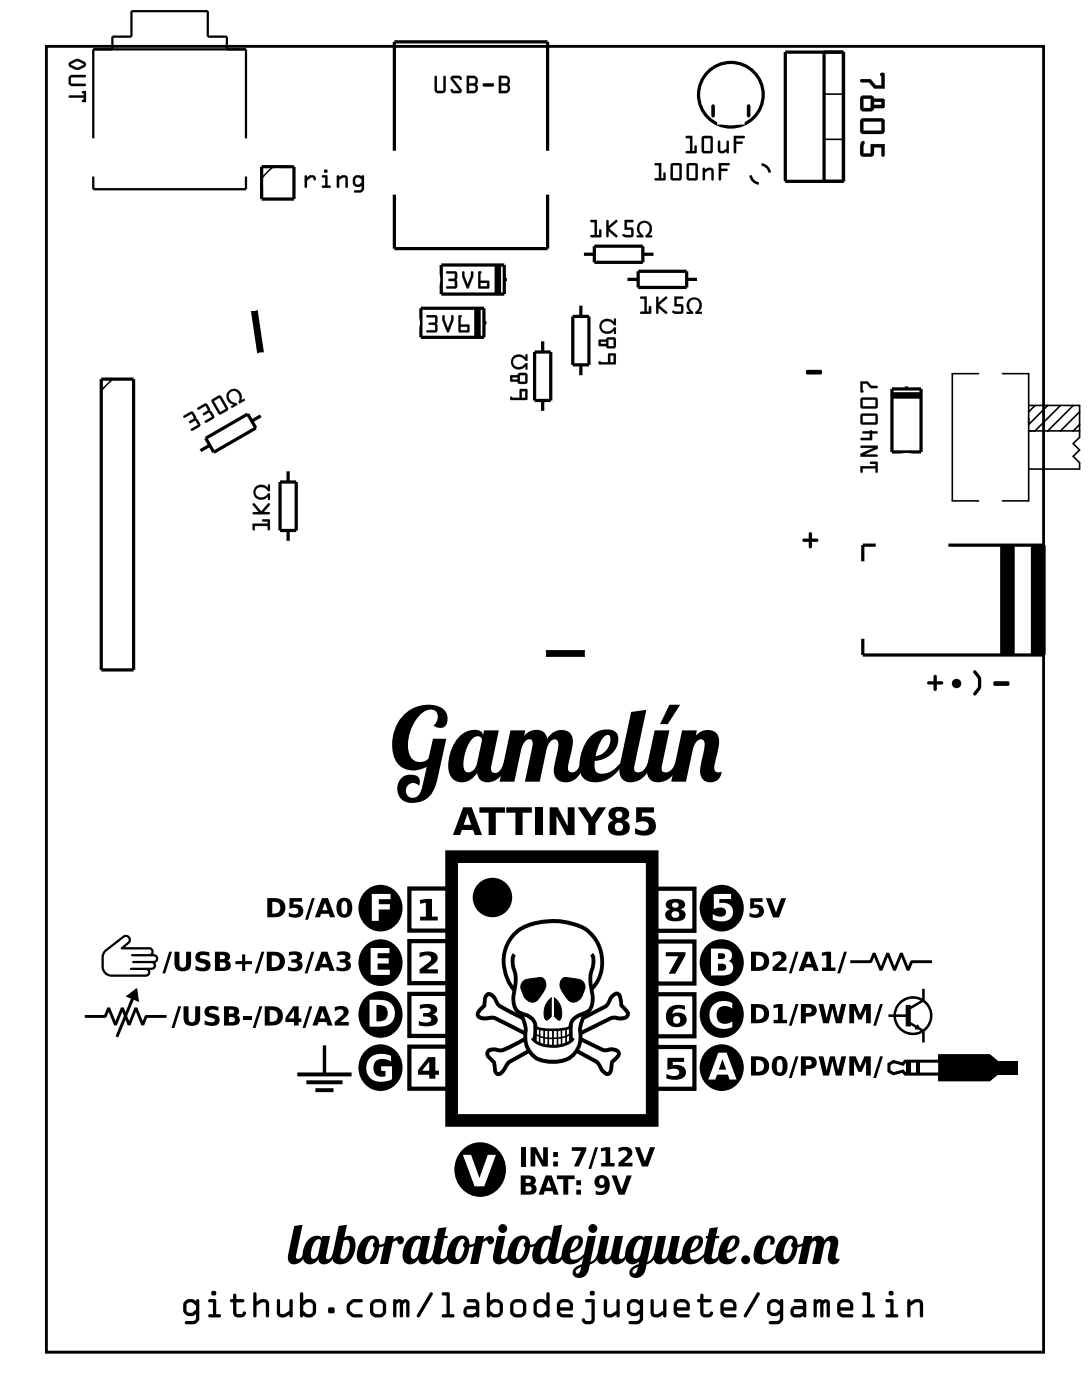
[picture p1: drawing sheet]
<svg xmlns="http://www.w3.org/2000/svg" width="86mm" height="110mm" viewBox="0 0 86 110" stroke-linecap="round" stroke-linejoin="round" font-family="sans-serif">
<path d="M3.6 3.6h78.4v102.7h-78.4zM59 13.8a.73 .73 0 0 0 .6 .6M59.8 12.9a.73 .73 0 0 1 .7 .7M44.9 80.7a4.4 4.4 0 0 1-2.9 0" fill="none" stroke="#000" stroke-width=".2"/>
<g fill="#000">
<path d="M50.2 17.5a.62 .62 0 0 1 .9 .1 .62 .62 0 0 1-.1 .9h.2v.2h-.5v-.2a.48 .48 0 0 0 .3-.7 .48 .48 0 0 0-.7-.2 .59 .59 0 0 0 .2 .9v.2h-.5v-.2h.3l-.2-.2v-.3zM18 30.8a.62 .62 0 0 1 .8-.1 .62 .62 0 0 1 .1 .8l.3-.2 .1 .2-.5 .2-.1-.1a.48 .48 0 0 0 0-.7 .48 .48 0 0 0-.7 .1 .59 .59 0 0 0 .6 .7l.1 .1-.5 .3-.1-.2 .3-.1a.64 .64 0 0 1-.4-1zM20.1 38.3l.3-.2h.3l.4 .3v-.3h.1v.5h-.1a.48 .48 0 0 0-.7-.3 .48 .48 0 0 0-.2 .7 .59 .59 0 0 0 .9-.2h.1v.5h-.1v-.3a.62 .62 0 0 1-.9 .2 .62 .62 0 0 1-.1-.9zM40.3 28l.3-.1h.3l.4 .2v-.2h.1v.5h-.1a.48 .48 0 0 0-.7-.4 .48 .48 0 0 0-.2 .8 .59 .59 0 0 0 .9-.3h.1v.6h-.1v-.3a.62 .62 0 0 1-.9 .1 .62 .62 0 0 1-.1-.9zM47.3 25.2l.2-.1h.4l.3 .2v-.2h.2v.5h-.2a.48 .48 0 0 0-.6-.4 .48 .48 0 0 0-.2 .8 .59 .59 0 0 0 .8-.3h.2v.6h-.2v-.3a.62 .62 0 0 1-.8 .1 .62 .62 0 0 1-.1-.9zM54.1 23.6a.62 .62 0 0 1 .9 0 .62 .62 0 0 1-.1 .9h.3v.2h-.6v-.2a.48 .48 0 0 0 .4-.6 .48 .48 0 0 0-.7-.2 .59 .59 0 0 0 .2 .8v.2h-.5v-.2h.2l-.2-.2v-.3zM63.4 29.1h1.1a.19 .19 0 0 1 .1 .2 .19 .19 0 0 1-.1 .1h-1.1l-.1-.1zM31.8 56.1a2.49 2.49 0 0 1 3.1-.3 .81 .81 0 0 1 .3 .8 .81 .81 0 0 1-.6 .6l-.6-.2a.66 .66 0 0 0 .4-.7 .66 .66 0 0 0-.6-.5 2.09 2.09 0 0 0-1.5 1.5 2.5 2.5 0 0 0 .1 2.3 .9 .9 0 0 0 1.3 0l.3-1.5h1.1l-.7 3a2.23 2.23 0 0 1-1.5 2 1.24 1.24 0 0 1-1.6-.8 1.05 1.05 0 0 1 .3-1.2 1.05 1.05 0 0 1 1.3 0l.1 .3-.1 .4a.58 .58 0 0 0-1 .2 .58 .58 0 0 0 .8 .7l.2-.2 .2-.3 .4-1.9a1.75 1.75 0 0 1-1.9 0 1.75 1.75 0 0 1-.8-1.8 3.3 3.3 0 0 1 1-2.4zM40.1 57.4h1.2l-.1 .4a1.1 1.1 0 0 1 1.7 0l.1 .3a1.12 1.12 0 0 1 1.9-.2 4.3 4.3 0 0 1-.2 2.2v.5a.48 .48 0 0 0 .5 .1 .48 .48 0 0 0 .3-.4l.1-.3h.4a1.73 1.73 0 0 1-1.5 1.5 .92 .92 0 0 1-.9-1.3l.1-.9a1.2 1.2 0 0 0 0-1.1 .52 .52 0 0 0-.6 .4l-.7 2.9h-1.2l.7-2.9a.36 .36 0 0 0-.3-.5 .87 .87 0 0 0-.6 .8l-.6 2.6h-1.1zM49.6 56l1.2-.2-.9 4.4v.4a.68 .68 0 0 0 1-.6h.3a1.87 1.87 0 0 1-1.7 1.5 1.02 1.02 0 0 1-.8-1.5zM53.6 57.4h1.2l-.1 .4a1.08 1.08 0 0 1 1.7 .1 4.3 4.3 0 0 1-.2 2.2v.5a.45 .45 0 0 0 .5 .1 .88 .88 0 0 1-1.1 .8 .88 .88 0 0 1-.6-1.3l.2-.9a1.2 1.2 0 0 0 0-1.1 .52 .52 0 0 0-.6 .4l-.7 2.9h-1.2zM63.1 42.4l.4-.1v-.3a.14 .14 0 0 1 .2-.2 .13 .13 0 0 1 .1 .2v.3h.4a.13 .13 0 0 1 .1 .2 .13 .13 0 0 1-.1 .1h-.4v.4a.13 .13 0 0 1-.1 .1 .13 .13 0 0 1-.2-.1v-.4h-.4z"/>
<path d="M13.3 74.8h.2l-.5 1.7h-.2zM13.7 74.8h.4v1.1a.26 .26 0 0 0 .3 .2 .26 .26 0 0 0 .2-.2v-1.1h.4v.9a.65 .65 0 0 1-.6 .7 .65 .65 0 0 1-.7-.7zM14 79.1h.2l-.5 1.7h-.2zM14.4 79.1h.4v1.1a.26 .26 0 0 0 .3 .2 .26 .26 0 0 0 .2-.2v-1.1h.4v.9a.65 .65 0 0 1-.6 .7 .65 .65 0 0 1-.7-.7zM15.5 74.9l.4-.1 .5 .1v.3a.54 .54 0 0 0-.7 0l.2 .2a.52 .52 0 0 1 .6 .6 .52 .52 0 0 1-.7 .4l-.4-.1v-.4a.54 .54 0 0 0 .8 0l-.1-.1-.3-.1a.45 .45 0 0 1-.4-.3 .45 .45 0 0 1 .1-.5zM16.2 79.2l.4-.1 .6 .1v.3a.54 .54 0 0 0-.8 0l.2 .2a.52 .52 0 0 1 .7 .5 .52 .52 0 0 1-.8 .4l-.4-.1v-.3a.54 .54 0 0 0 .8 0l-.1-.1-.3-.1a.45 .45 0 0 1-.4-.3 .45 .45 0 0 1 .1-.5zM19.1 79.9h.6v.3h-.6zM19 75h.3v.6h.5v.2h-.5v.5h-.3v-.5h-.5v-.2h.5zM20.4 79.1h.2l-.5 1.7h-.2zM20.5 74.8h.3l-.6 1.7h-.2zM22.8 70.6h.9v.3h-.6v.2a.55 .55 0 0 1 .7 .5 .55 .55 0 0 1-.7 .5l-.4-.1v-.3a.45 .45 0 0 0 .7-.1 .44 .44 0 0 0-.6-.1zM22.7 74.9a1.02 1.02 0 0 1 1 .1 .35 .35 0 0 1-.2 .5 .42 .42 0 0 1 .3 .5 .42 .42 0 0 1-.5 .3h-.7v-.3a.51 .51 0 0 0 .8-.1 .33 .33 0 0 0-.5-.2v-.3l.4-.1a.31 .31 0 0 0-.2-.3 .31 .31 0 0 0-.3 .1h-.1z"/>
<path d="M24.3 79.1h.2l-.5 1.7h-.2zM24.5 74.8h.2l-.5 1.7h-.3zM24.5 70.6h.2l-.5 1.7h-.2zM26.5 74.9a1.02 1.02 0 0 1 1 .1 .35 .35 0 0 1-.2 .5 .42 .42 0 0 1 .3 .5 .42 .42 0 0 1-.5 .3h-.7v-.3a.51 .51 0 0 0 .8-.1 .33 .33 0 0 0-.5-.2v-.3l.4-.1a.31 .31 0 0 0-.2-.3 .31 .31 0 0 0-.3 .1h-.1zM33 70.8l.9-.1v1.4h.5v.3h-1.4v-.3h.5v-1.1l-.5 .1zM33 74.9a1.42 1.42 0 0 1 1.3 .1l.1 .3-.1 .3-.8 .6h.9v.3h-1.4v-.3l.7-.5a.31 .31 0 0 0 .1-.5 .31 .31 0 0 0-.4-.1l-.4 .2zM33 79a1.52 1.52 0 0 1 1.3 .2 .38 .38 0 0 1-.3 .5 .48 .48 0 0 1 .4 .6 .48 .48 0 0 1-.6 .4l-.9-.1v-.3l.6 .1a.33 .33 0 0 0 .4-.2 .34 .34 0 0 0-.5-.3h-.2v-.3h.5a.17 .17 0 0 0 0-.3l-.3-.1-.4 .1zM37.7 63.5h2v.4h-.7v1.8h-.6v-1.8h-.7zM39.8 63.5h2v.4h-.7v1.8h-.6v-1.8h-.7zM41.1 77.1l.3-.1 .9-.1a.59 .59 0 0 1 .6 .3 .59 .59 0 0 1-.2 .7l-.1 .2a.93 .93 0 0 1-.9 .7 1.38 1.38 0 0 1-.7-1.5zM42.1 63.5h.5v2.2h-.5zM43.2 63.5h.6l.8 1.5v-1.5h.5v2.2h-.6l-.8-1.5v1.5h-.5z"/>
<path d="M43.2 78.6l.2-.2v1.4l-.4 .4a1.27 1.27 0 0 1 .2-1.6zM43.5 78.4a1.31 1.31 0 0 1 .4 1.8l-.4-.4zM45.4 63.5h.6l.5 .7 .5-.7h.6l-.8 1.2v1h-.6v-1zM44.1 77.1l.2-.2h.6a.97 .97 0 0 1 1.1 .6 1.21 1.21 0 0 1-1 1.3 1.82 1.82 0 0 1-1-1.5zM50 63.5h1.4v.4h-1v.3a.78 .78 0 0 1 1.1 .6 .78 .78 0 0 1-.9 .9l-.7-.2v-.4l.3 .2a.43 .43 0 0 0 .6 0 .43 .43 0 0 0 .1-.6l-.4-.1-.5 .1zM52.3 74.9h1.6v.2l-.8 1.5h-.6l.8-1.4h-1zM58.9 70.6h1v.3h-.6v.2a.55 .55 0 0 1 .7 .5 .55 .55 0 0 1-.7 .6l-.4-.1v-.3a.45 .45 0 0 0 .7-.2 .44 .44 0 0 0-.7-.1zM60.2 70.6h.4l.4 1.1 .4-1.1h.4l-.6 1.5h-.5zM60.7 74.9a.9 .9 0 0 1 1.1 .2 .57 .57 0 0 1-.3 .7l-.4 .2h.7v.3h-1.1v-.3l.6-.4a.28 .28 0 0 0 .1-.4 .28 .28 0 0 0-.5-.1l-.2 .1zM62.5 78.9h.2l-.5 1.7h-.2zM62.5 74.8h.2l-.5 1.7h-.2zM64.3 78.9h.4l.3 1.1 .2-1.1h.4l.3 1.1 .2-1.1h.4l-.4 1.5h-.4l-.3-1.1-.3 1.1h-.4z"/>
<path d="M64.6 74.9l.7-.1v1.3h.3v.2h-1v-.2h.3v-1l-.3 .1zM66.3 74.8h.2l-.5 1.7h-.2zM66.7 78.9h.5l.4 .8 .3-.8h.5v1.5h-.3v-1.1l-.4 .9h-.2l-.4-.9v1.1h-.4zM69.1 78.9h.3l-.6 1.7h-.2zM23.1 96.4l.7-.1-.5 2.4v.2a.4 .4 0 0 0 .5-.3h.2a.93 .93 0 0 1-1.2 .7 .72 .72 0 0 1-.1-.7zM26.3 79.2a.9 .9 0 0 1 1.1 .1 .57 .57 0 0 1-.3 .8l-.4 .2h.7v.3h-1.1v-.3l.6-.4a.28 .28 0 0 0 .1-.5 .28 .28 0 0 0-.5 0l-.2 .1zM30.3 97.2h.7l-.1 .2a.53 .53 0 0 1 .8-.1 .3 .3 0 0 1 0 .4 .3 .3 0 0 1-.4 .1l-.1-.3-.4 .2-.3 1.7h-.6zM34.4 96.6l.7-.1-.2 .7h.3v.2h-.3l-.3 1.3v.2a.4 .4 0 0 0 .6-.3h.2a.93 .93 0 0 1-1.2 .7 .72 .72 0 0 1-.2-.7l.3-1.2h-.2l.1-.2h.1zM37.4 97.2h.6v.2a.53 .53 0 0 1 .8-.1 .3 .3 0 0 1-.1 .4 .3 .3 0 0 1-.3 .1l-.2-.3-.3 .2-.3 1.7h-.7zM40.9 90.2h.4v1.5h-.4zM41.7 90.2h.4l.6 1v-1h.3v1.5h-.4l-.5-1v1h-.4zM42.1 80.7l-.1 1.2z"/>
<path d="M42.4 80.9v1.2zM42.8 81v1.2zM43.1 81v1.2zM43.5 81v1.2zM43.8 92.4h1.4v.3h-.5v1.2h-.4v-1.2h-.5zM43.8 81v1.2zM44.1 81v1.1zM44.5 80.9v1.1zM44.8 80.5l.1 1.3zM44.9 90.2h1.2v.2l-.6 1.3h-.4l.6-1.2h-.8zM46.8 90.2h.2l-.5 1.7h-.3zM47.2 90.3l.7-.1v1.2h.4v.3h-1.1v-.3h.4v-.9h-.4z"/>
<path d="M48.1 92.4h.3l.4 1.1 .4-1.1h.4l-.5 1.5h-.5zM47.2 97.2h.7l-.3 1.7h.2l.1-.1 .4-1.6h.7l-.4 1.5 .1 .2h.3l.2-.3h.1a.89 .89 0 0 1-1.1 .8l-.2-.4a.63 .63 0 0 1-1 .2l-.1-.5zM48.6 90.3a.9 .9 0 0 1 1 .1 .57 .57 0 0 1-.2 .7l-.4 .3h.7v.3h-1.1v-.3l.5-.5a.28 .28 0 0 0 .1-.4 .28 .28 0 0 0-.4 0l-.2 .1zM49.9 90.2h.4l.4 1.1 .4-1.1h.4l-.6 1.5h-.5zM52.4 83.2h1.4v.3h-.9v.2a.81 .81 0 0 1 1 .6 .87 .87 0 0 1-1.2 .6l-.3-.1v-.4l.6 .2a.32 .32 0 0 0 .3-.4l-.3-.2-.6 .1zM51.7 97.2h.6l-.3 1.7h.3l.1-.1 .4-1.6h.6l-.3 1.5v.2h.3l.2-.3h.2a.89 .89 0 0 1-1.1 .8l-.2-.4a.63 .63 0 0 1-1.1 .2v-.5zM55.8 96.6l.6-.1-.1 .7h.2v.2h-.3l-.3 1.3 .1 .2a.4 .4 0 0 0 .5-.3h.2a.93 .93 0 0 1-1.2 .7 .72 .72 0 0 1-.2-.7l.3-1.2h-.2l.1-.2h.1zM59.6 97.5l.3-.3 .5-.1 .3 .1a.37 .37 0 0 1 .2 .3 .37 .37 0 0 1-.3 .4l-.1-.1a.31 .31 0 0 0-.1-.4 1.52 1.52 0 0 0-.5 1.5 .57 .57 0 0 0 .8-.1l.3-.2h.1a1.22 1.22 0 0 1-1.7 .6 1.4 1.4 0 0 1 .2-1.7zM60.8 79l.7-.1v1.3h.3v.2h-1v-.2h.3v-1l-.3 .1zM62.5 83h.2l-.5 1.8h-.2zM64.3 83h.4l.3 1.1 .2-1.1h.4l.3 1.1 .2-1.1h.4l-.4 1.6h-.4l-.3-1.2-.3 1.2h-.4zM63.2 97.2h.6v.2a.55 .55 0 0 1 .5-.2 .55 .55 0 0 1 .5 .3 .57 .57 0 0 1 .7-.3 .57 .57 0 0 1 .3 .7l-.1 .9v.1h.3a.47 .47 0 0 1-.4 .5 .47 .47 0 0 1-.5-.3l-.1-.2 .2-1.1v-.2h-.1h-.2l-.2 .4-.3 1.4h-.6l.3-1.6v-.2h-.1h-.1l-.2 .4-.3 1.4h-.7z"/>
<path d="M66.7 83h.5l.4 .9 .3-.9h.5v1.6h-.3v-1.1l-.4 .8h-.2l-.4-.8v1.1h-.4zM69.1 83h.3l-.6 1.8h-.2zM71.3 83.4h.3v1h-.3zM72 83.4h.3v1h-.3zM73.7 82.9h4.1l.6 .5v1.1l-.6 .5h-4.1zM78.2 83.4h1.7v1.1h-1.7z"/>
<path d="M3.6 3.6h78.4v102.7h-78.4zM3.6 3.6v102.7h78.4v-102.7z"/>
<path d="M5.5 4.9l.6-.3 .5 .3a.23 .23 0 0 1 0 .4l-.6 .2-.5-.3-.1-.1zM5.6 5l.5 .3 .5-.2-.5-.3zM5.5 6l.2-.1h1l.1 .1-.1 .1h-1.1v.4l.1 .1h1l.1 .1h-1.2l-.2-.2zM5.4 7.5h1.2v-.2h-.1l-.1-.1h.4v.8h-.4l.1-.1 .1-.1v-.1h-1.1z"/>
<path d="M5.5 4.9l.6-.3 .5 .3a.24 .24 0 0 1 0 .4l-.6 .2-.5-.3-.1-.1zM5.5 4.9a.23 .23 0 0 0 0 .4l.6 .2 .5-.2a.24 .24 0 0 0 0-.4l-.5-.3zM5.6 5l.5 .3 .5-.2-.5-.3zM5.6 5l.5-.2 .5 .3-.5 .2-.5-.2zM5.5 6l.2-.1h1a.1 .1 0 0 1 .1 .1 .1 .1 0 0 1-.1 .1h-1l-.1 .1v.4h1.1a.1 .1 0 0 1 .1 .1 .1 .1 0 0 1-.1 .1h-1.1l-.2-.3zM5.5 6l-.1 .5 .2 .2h1.1v-.1h-1l-.1-.1v-.4h1.1v-.1v-.1h-1zM5.4 7.5h1.2v-.2a.11 .11 0 0 1-.2 0 .11 .11 0 0 1 .1-.1l.3-.1v.9h-.3a.1 .1 0 0 1-.1-.1 .11 .11 0 0 1 .2-.1v-.1h-1.1l-.1-.1zM5.4 7.5l.1 .2h1.1v.2l-.2 .1h.4v-.8h-.4l.2 .1v.2z"/>
<path d="M24 13.8h.1v.2l.2-.2a.33 .33 0 0 1 .4 0 .33 .33 0 0 1 .1 .3 .14 .14 0 0 1-.2 0 .14 .14 0 0 1 0-.1h-.2l-.3 .2v.5a.1 .1 0 0 1-.1 .1 .1 .1 0 0 1-.1-.1zM24 13.8v1l.1-.1v-.5l.3-.3 .2 .1 .2 .2a.23 .23 0 0 0 0-.3 .23 .23 0 0 0-.2-.1h-.3l-.2 .2v-.2zM25.3 13.8h.4v.8h.2a.1 .1 0 0 1 .1 .1 .1 .1 0 0 1-.1 .1h-.5a.1 .1 0 0 1-.1-.1 .1 .1 0 0 1 .1-.1h.2v-.6h-.3zM25.3 13.8v.1h.3v.7h-.2l-.1 .1 .6 .1 .1-.2h-.3v-.8zM25.5 13.5a.15 .15 0 0 1 .2 0 .15 .15 0 0 1-.2 0zM25.5 13.5a.13 .13 0 0 0 .2 0 .13 .13 0 0 0-.2 0zM26.5 13.8h.1v.1a.4 .4 0 0 1 .7 .1v.7a.1 .1 0 0 1-.1 .1 .1 .1 0 0 1-.1-.1v-.7h-.2l-.3 .1 .1 .6a.1 .1 0 0 1-.1 .1 .1 .1 0 0 1-.1-.1zM26.5 13.8v1l.1-.1v-.6l.3-.2 .2 .1 .1 .7h.1v-.7a.35 .35 0 0 0-.5-.2l-.2 .1v-.1zM27.8 13.9l.3-.1h.2l.1 .1a.1 .1 0 0 1 .1-.1 .1 .1 0 0 1 .1 .1v1.1l-.2 .1h-.5a.1 .1 0 0 1-.1 0 .1 .1 0 0 1 .1-.1l.4-.1 .1-.3-.2 .1-.4-.1-.1-.2zM27.9 13.8l-.2 .2 .1 .5 .2 .2 .4-.1v.2l-.1 .2h-.4l-.1 .1h.5h.2l.1-.2v-1l-.1-.1a.19 .19 0 0 1-.3 0zM27.9 14v.4l.1 .1h.2l.2-.2v-.2l-.2-.1zM27.9 14h.3l.2 .1v.2l-.2 .2h-.2l-.1-.1z"/>
<path d="M24 13.8h.1v.2l.2-.2a.33 .33 0 0 1 .4 0 .33 .33 0 0 1 .1 .3 .12 .12 0 0 1-.2 0 .12 .12 0 0 1 0-.1h-.2l-.3 .2v.5l-.1 .1zM25.3 13.8h.4v.8h.3l-.1 .2-.6-.1v-.1h.3v-.6l-.3-.1zM25.5 13.5a.14 .14 0 0 1 .2 0 .14 .14 0 0 1-.2 0zM26.5 13.8h.1v.1a.38 .38 0 0 1 .4-.1 .38 .38 0 0 1 .3 .2v.7h-.1l-.1-.7h-.2l-.3 .1v.6l-.1 .1zM27.8 13.9l.3-.1 .3 .1 .1-.1h.1v1.1l-.2 .2h-.6l.1-.1 .4-.1 .1-.3-.2 .1-.4-.1-.1-.2zM27.9 14v.4l.1 .1h.2l.2-.2v-.2l-.2-.1z"/>
<path d="M34.2 6h.1v1.1h.1h.4v-1.1a.1 .1 0 0 1 .1 0 .1 .1 0 0 1 .1 0v1.2l-.1 .1h-.5h-.2l-.1-.2zM34.2 6v1.2l.1 .1h.6l.1-.2v-1.1h-.1l-.1 1.1-.4 .1-.1-.1v-1.1zM35.5 6h.6l.2 .2a.13 .13 0 0 1-.2 .1 .13 .13 0 0 1-.1-.2l-.4 .1 .6 .8v.3h-.6l-.2-.2a.13 .13 0 0 1 .1-.1 .13 .13 0 0 1 .1 .1h.5l-.7-.8zM35.5 6v.3l.6 .8-.5 .1-.1-.2-.1 .2 .2 .1h.5a.19 .19 0 0 0 .2-.1 .19 .19 0 0 0-.1-.2l-.6-.8 .4-.1 .2 .2v-.3h-.2zM36.7 6h.5a.4 .4 0 0 1 .3 .2 .4 .4 0 0 1-.1 .4l.2 .4a.37 .37 0 0 1-.4 .3h-.5zM36.7 6v1.3h.5a.39 .39 0 0 0 .3-.3 .39 .39 0 0 0-.1-.4 .39 .39 0 0 0 .1-.4 .39 .39 0 0 0-.3-.2zM36.9 6.7v.4h.3a.2 .2 0 0 0 .2-.2 .2 .2 0 0 0-.2-.2zM36.8 6.7h.4a.22 .22 0 0 1 .2 .2 .22 .22 0 0 1-.2 .3h-.4zM36.9 6.1v.5l.3-.1a.2 .2 0 0 0 .2-.2 .2 .2 0 0 0-.2-.2zM36.8 6.1h.4a.22 .22 0 0 1 .2 .2 .22 .22 0 0 1-.2 .3h-.4zM38 6.6l.7-.1 .1 .2-.1 .1h-.7h-.1zM38 6.6v.2h.7l.1-.1-.1-.1zM39.2 6h.5a.4 .4 0 0 1 .4 .2 .4 .4 0 0 1-.1 .4l.1 .4a.37 .37 0 0 1-.4 .3h-.5zM39.2 6v1.3h.5a.39 .39 0 0 0 .3-.3 .39 .39 0 0 0-.1-.4 .39 .39 0 0 0 .1-.4 .39 .39 0 0 0-.3-.2zM39.4 6.7v.4h.3a.2 .2 0 0 0 .2-.2 .2 .2 0 0 0-.2-.2zM39.4 6.7h.3a.22 .22 0 0 1 .2 .2 .22 .22 0 0 1-.2 .3h-.3zM39.4 6.1v.5l.3-.1a.2 .2 0 0 0 .2-.2 .2 .2 0 0 0-.2-.2zM39.4 6.1h.3a.22 .22 0 0 1 .2 .2 .22 .22 0 0 1-.2 .3h-.3z"/>
<path d="M34.2 6h.1v1.1h.1h.4v-1.1h.1h.1v1.1l-.1 .2h-.6l-.1-.1zM35.5 6h.5l.3 .1-.1 .2-.1-.2-.5 .1 .7 .9-.1 .2h-.6l-.2-.1 .1-.2 .1 .1h.5l-.6-.8zM36.7 6h.5a.39 .39 0 0 1 .3 .2 .39 .39 0 0 1-.1 .4l.1 .4a.36 .36 0 0 1-.3 .3h-.5zM36.9 6.7v.4h.3a.21 .21 0 0 0 .2-.2 .21 .21 0 0 0-.2-.2zM36.9 6.1v.5h.3a.21 .21 0 0 0 .2-.3 .21 .21 0 0 0-.2-.2zM38 6.6h.7l.1 .1-.1 .1h-.7l-.1-.1zM39.2 6h.5a.39 .39 0 0 1 .4 .2 .39 .39 0 0 1-.2 .4l.2 .4a.36 .36 0 0 1-.4 .3h-.5zM39.4 6.7v.4h.3a.21 .21 0 0 0 .2-.2 .21 .21 0 0 0-.2-.2zM39.4 6.1v.5h.3a.21 .21 0 0 0 .2-.3 .21 .21 0 0 0-.2-.2z"/>
<path d="M46.4 17.3h.5v1.2h.2v-.4a.1 .1 0 0 1 .1-.1 .1 .1 0 0 1 .1 .1l-.1 .5-.7 .1a.1 .1 0 0 1-.1-.1 .1 .1 0 0 1 .1-.1h.2v-1h-.3zM46.4 17.3v.2h.3v1h-.3v.1h.8v-.6l-.1 .1v.4h-.2v-1.2zM47.7 17.3h.1v.5l.6-.5a.09 .09 0 0 1 .1 0 .09 .09 0 0 1 0 .1l-.6 .6 .6 .5a.1 .1 0 0 1 0 .1 .1 .1 0 0 1-.1 0l-.6-.4v.4a.1 .1 0 0 1-.1 .1 .1 .1 0 0 1-.1-.1zM47.7 17.3v1.3h.1v-.5l.7 .5v-.1l-.6-.5 .6-.6-.1-.1-.6 .5v-.4zM49.1 17.3h.6a.1 .1 0 0 1 .1 .1 .1 .1 0 0 1-.1 .1h-.4v.4h.4l.1 .6-.2 .2-.6-.1a.1 .1 0 0 1-.1-.1 .1 .1 0 0 1 .1-.1l.6 .1v-.4h-.5zM49.1 17.3v.8h.5v.4l-.6-.1-.1 .1 .3 .1h.5l.1-.1v-.5l-.1-.1h-.5v-.4h.5l.1-.1z"/>
<path d="M46.4 17.3h.5v1.2h.2v-.4l.1-.1v.6h-.8v-.1h.3v-1h-.3zM47.7 17.3h.1v.5l.6-.5h.1l-.6 .7 .6 .5v.1l-.7-.4v.4h-.2zM49.1 17.3h.6l.1 .1-.1 .1h-.4v.4h.4l.1 .1v.5l-.2 .2h-.4a.15 .15 0 0 1-.2-.1 .15 .15 0 0 1 0-.2l.6 .1v-.4h-.5z"/>
<path d="M50.2 17.5l.4-.1 .5 .1 .1 .3v.3l-.2 .4h.2v.2h-.5v-.2l.3-.2a.44 .44 0 0 0-.1-.7 .44 .44 0 0 0-.6 0 .44 .44 0 0 0 0 .7l.3 .2v.2h-.6v-.2h.3a.66 .66 0 0 1-.1-1zM50.2 17.5l-.1 .3v.3l.2 .4h-.3v.2h.5v-.2a.5 .5 0 0 1-.3-.6 .5 .5 0 0 1 .6-.4 .56 .56 0 0 1-.1 1v.2h.5v-.2h-.3a.61 .61 0 0 0 .2-.9 .61 .61 0 0 0-.9-.1z"/>
<path d="M51.5 12.8h.5v1.2h.1v-.3a.1 .1 0 0 1 .1-.1 .1 .1 0 0 1 .1 .1v.5h-.8a.1 .1 0 0 1-.1-.1 .1 .1 0 0 1 .1-.1h.3v-1h-.3zM51.5 12.9v.1h.3v1h-.3l-.1 .1 .8 .1v-.6h-.1v.4h-.2l.1-1.2zM52.7 12.9l.7-.1 .2 .1v1.1l-.1 .2h-.6l-.2-.1zM52.8 12.9l-.1 1.2 .2 .1h.5l.2-.2-.1-1.1-.1-.1zM52.9 13v1h.5v-1zM52.9 13h.5v1h-.5zM54 12.9l.6-.1 .2 .1v1.1l-.1 .2h-.6l-.1-.1zM54 12.9v1.2l.1 .1h.6l.1-.2v-1.1l-.2-.1zM54.1 13v1h.5v-1zM54.1 13h.6v1h-.6zM55.2 13.2h.2v.1a.4 .4 0 0 1 .7 .1v.7a.1 .1 0 0 1-.1 .1 .1 .1 0 0 1-.1-.1v-.7h-.2l-.3 .2v.5a.1 .1 0 0 1-.1 .1 .1 .1 0 0 1-.1-.1zM55.2 13.2l.1 1 .1-.1v-.6l.3-.1h.2v.7l.1 .1 .1-.8a.35 .35 0 0 0-.5-.2l-.2 .2v-.2zM56.5 12.8h.8a.1 .1 0 0 1 .1 .1 .1 .1 0 0 1-.1 .1h-.6v.3h.4a.1 .1 0 0 1 .1 .1 .1 .1 0 0 1-.1 .1l-.4-.1v.7a.1 .1 0 0 1-.1 .1 .1 .1 0 0 1-.1-.1zM56.5 12.8v1.3l.1 .1v-.1v-.7h.5h.1l-.1-.1h-.5v-.3h.7v-.1v-.1z"/>
<path d="M51.5 12.8h.5v1.2h.1v-.4h.1v.6l-.8-.1 .1-.1h.3v-1h-.3zM52.7 12.9l.7-.1 .1 .1 .1 1.1-.1 .2h-.6l-.2-.1zM52.9 13v1h.5v-1zM54 12.9l.6-.1 .2 .1v1.1l-.1 .2h-.6l-.1-.1zM54.1 13v1h.5v-1zM55.2 13.2h.2v.1a.38 .38 0 0 1 .4-.1 .38 .38 0 0 1 .3 .2l-.1 .8-.1-.1v-.7h-.2l-.3 .2v.5l-.1 .1zM56.5 12.8h.8l.1 .1-.1 .1h-.6v.3h.4l.1 .1h-.1h-.4v.7l-.1 .1-.1-.1z"/>
<path d="M53.9 10.7h.5v1.2h.2v-.4a.1 .1 0 0 1 .1-.1 .1 .1 0 0 1 .1 .1l-.1 .5-.7 .1a.1 .1 0 0 1-.1-.1 .1 .1 0 0 1 .1-.1h.2v-1h-.3zM53.9 10.7v.1l.3 .1v1h-.3v.1h.8v-.6l-.1 .1v.4h-.2v-1.2zM55.2 10.7h.6l.2 .1v1.1l-.1 .1-.6 .1-.2-.2zM55.2 10.7v1.2l.1 .1h.6l.1-.1v-1.1l-.2-.1zM55.3 10.9v1h.5v-1zM55.3 10.9h.5v1h-.5zM56.4 11.1h.2v.7l.1 .1 .4-.2v-.6a.1 .1 0 0 1 .1-.1 .1 .1 0 0 1 .1 .1v.9a.11 .11 0 0 1-.2 .1 .1 .1 0 0 1 0-.2 .4 .4 0 0 1-.7-.1zM56.4 11.1v.7a.35 .35 0 0 0 .5 .2l.2-.1 .1 .1h.1v-.9h-.2v.6l-.4 .2-.1-.1v-.7zM57.7 10.7h.7a.1 .1 0 0 1 .1 .1 .1 .1 0 0 1-.1 .1h-.6v.2h.5a.1 .1 0 0 1 .1 .1 .1 .1 0 0 1-.1 .1h-.5v.7a.1 .1 0 0 1 0 .1 .1 .1 0 0 1-.1-.1zM57.7 10.7v1.3h.1v-.7h.5v-.1v-.1h-.5v-.2h.6l.1-.1-.1-.1z"/>
<path d="M53.9 10.7h.5v1.2h.2v-.4l.1-.1v.6h-.8v-.1h.3v-1h-.3zM55.2 10.7h.6l.2 .1v1.1l-.1 .1h-.6l-.1-.1zM55.3 10.9v1h.5v-1zM56.4 11.1h.2v.7l.1 .1 .4-.2v-.6h.1v.9h-.1v-.1a.38 .38 0 0 1-.4 .2 .38 .38 0 0 1-.3-.3zM57.7 10.7h.7l.1 .1-.1 .1h-.6v.2h.5l.1 .1-.1 .1h-.5v.7h-.1z"/>
<path d="M67.6 6.3l.8-.1 .4 .5h.5v-.7a.12 .12 0 0 1-.1-.2 .12 .12 0 0 1 .1-.1h.1l.1 .2v1.1l-.8-.1-.4-.4h-.6zM67.7 7.6l.7-.1 .2 .1 .1 .2h.7l.1 .1v.5l-.1 .1h-.7l-.1 .2h-.2h-.7l-.1-.2zM67.8 7.8v.7h.6v-.7zM68.7 8v.2h.6v-.2zM67.7 9.4l.1-.1h1.6l.1 .3v.8l-.2 .1h-1.6l-.1-.2zM67.8 9.6v.7h1.5v-.7zM67.7 11.1h.2v.1l-.1 .3v.6h.6v-.8h1.1v.9a.12 .12 0 0 1-.1 .1 .12 .12 0 0 1-.1-.1v-.6h-.6v.6l-.2 .1h-.7l-.1-.1-.1-.7z"/>
<path d="M67.6 6.2h.8l.4 .5h.5v-.7a.14 .14 0 0 1-.2-.2 .13 .13 0 0 1 .2-.1h.1l.1 .2v1.1h-.8l-.4-.5h-.6zM67.6 6.3l.1 .1 .6 .1 .4 .4 .8 .1v-1.1a.18 .18 0 0 0-.3-.1l.1 .2v.7h-.5l-.4-.5zM67.6 7.6l.8-.1 .2 .1 .1 .2h.7l.1 .1v.5l-.1 .1h-.7l-.1 .2-.2 .1-.7-.1-.1-.2v-.7zM67.7 7.6l-.1 .9 .1 .2h.7h.2l.1-.2 .8-.1-.1-.6h-.7l-.1-.2-.2-.1zM67.8 7.8v.7h.6v-.7zM67.8 7.8h.6v.7h-.6zM68.7 8v.2h.6v-.2zM68.7 8h.6v.3h-.6zM67.6 9.4l.2-.1h1.6l.1 .3v.8l-.2 .1h-1.6l-.1-.2v-.7zM67.7 9.4l-.1 .9 .1 .2h1.6l.2-.1v-.8l-.1-.3h-1.6zM67.8 9.6v.7h1.5v-.7zM67.8 9.5h1.5v.8h-1.5zM67.7 11.1h.2v.1l-.1 .3v.6h.6v-.8h1.1v.9a.14 .14 0 0 1-.1 .1 .14 .14 0 0 1-.2-.1l.1-.6h-.6v.6l-.2 .1h-.7h-.2v-.2v-.6zM67.7 11.2l-.1 .3v.6l.1 .2h.7l.2-.1 .1-.6h.6v.6a.11 .11 0 0 0 .1 .1 .11 .11 0 0 0 .1-.1v-.9h-1.1v.8h-.6v-.6l.1-.2a.12 .12 0 0 0 0-.2 .12 .12 0 0 0-.2 .1z"/>
<path d="M14.4 32.7l.6-.4 .2 .1 .2 .5 .3 .5v.2l-.6 .3a.1 .1 0 0 1-.1-.1 .1 .1 0 0 1 0-.1l.6-.3-.3-.3-.3 .2a.1 .1 0 0 1-.1-.1 .1 .1 0 0 1 0-.1l.3-.2-.1-.4-.6 .4zM14.4 32.7l.1 .1 .6-.3 .1 .4-.3 .2v.1v.1l.4-.2 .3 .3-.6 .3v.1l.7-.3v-.2l-.3-.4-.2-.5h-.2zM15.5 32.1l.6-.4 .2 .1 .2 .5 .3 .4-.1 .2-.5 .3a.1 .1 0 0 1-.1 0 .1 .1 0 0 1 0-.1l.6-.3-.3-.3-.3 .1a.1 .1 0 0 1-.2 0 .1 .1 0 0 1 .1-.1l.3-.3-.1-.3-.6 .3zM15.5 32.1l.1 .1 .6-.3 .1 .4-.3 .2v.1l.4-.2 .3 .4-.6 .3v.1l.7-.3v-.2l-.3-.4-.2-.5h-.2zM16.7 31.4l.5-.3h.2l.5 .9v.3l-.5 .3-.2-.1-.6-.9zM16.7 31.4v.2l.5 .9h.2l.5-.3v-.1l-.6-1h-.1zM16.8 31.5l.5 .9 .4-.3-.5-.8zM16.8 31.5l.4-.2 .6 .8-.5 .3z"/>
<path d="M14.4 32.7l.6-.3h.2l.2 .5 .3 .4v.2l-.7 .4v-.2l.6-.3-.3-.3-.4 .2v-.1v-.1l.3-.2-.1-.4-.6 .3zM15.5 32.1l.6-.4 .2 .1 .2 .5 .3 .4v.2l-.7 .3v-.1l.6-.3-.3-.4-.4 .2v-.1l.3-.3-.1-.3-.6 .3zM16.7 31.4l.5-.3h.2l.5 1v.2l-.5 .3-.2-.1-.6-.9zM16.8 31.5l.5 .9 .4-.3-.5-.8z"/>
<path d="M18 30.8l.4-.2h.3l.3 .4-.1 .5 .3-.2 .1 .2-.5 .2-.1-.1 .1-.3a.44 .44 0 0 0-.3-.6 .44 .44 0 0 0-.5 .4 .44 .44 0 0 0 .3 .5l.3 .1 .1 .1-.5 .3-.1-.2 .3-.1a.66 .66 0 0 1-.6-.8zM18 30.8a.63 .63 0 0 0 .1 .9l.3 .1-.3 .1 .1 .2 .5-.3-.1-.1a.5 .5 0 0 1-.6-.4 .5 .5 0 0 1 .3-.6 .56 .56 0 0 1 .4 .9l.1 .1 .5-.2-.1-.2-.3 .2a.61 .61 0 0 0-.1-.8 .61 .61 0 0 0-.8 .1z"/>
<path d="M20.1 38.3l.3-.2h.3l.4 .3-.1-.3h.2v.5h-.1l-.3-.2a.44 .44 0 0 0-.6 0 .44 .44 0 0 0 0 .6 .44 .44 0 0 0 .6 0l.3-.2h.1v.5h-.2l.1-.3a.66 .66 0 0 1-1 .1l-.2-.4zM20.1 38.3a.59 .59 0 0 0-.1 .8 .59 .59 0 0 0 .8 .1l.3-.2v.3h.1v-.5h-.1a.5 .5 0 0 1-.6 .3 .5 .5 0 0 1-.4-.6 .56 .56 0 0 1 1 .1h.1v-.5h-.1v.3a.66 .66 0 0 0-1-.1z"/>
<path d="M33.5 24.8h.7l.2 .2-.1 .5 .1 .5-.2 .1h-.6a.1 .1 0 0 1-.1-.1 .1 .1 0 0 1 .1 0h.6v-.4h-.4a.1 .1 0 0 1-.1-.1 .1 .1 0 0 1 .1-.1l.4-.1v-.3h-.7zM33.5 24.8l.1 .1h.6v.4l-.5 .1v.1l.5 .1v.4h-.6l-.1 .1h.8l.1-.1-.1-.5v-.6l-.1-.1zM34.8 24.8h.1v.3l.3 .7 .3-.7-.1-.2a.1 .1 0 0 1 .1-.1 .1 .1 0 0 1 .1 .1v.3l-.4 .9-.4-.9zM34.8 24.8v.4l.3 .9h.1l.4-.9v-.4h-.1v.3l-.3 .7-.3-.7v-.3zM36 24.8h.2a.09 .09 0 0 1 .1 .1 .09 .09 0 0 1-.1 .1v.5l.7 .1-.1 .5h-.8zM36.1 24.8l-.1 1.3h.8l.1-.5-.7-.1v-.6l.1-.1zM36.2 25.7v.3h.5v-.3zM36.2 25.7h.5v.3h-.5z"/>
<path d="M33.5 24.8h.7l.2 .1-.1 .6 .1 .5-.1 .1h-.8l.1-.1h.6v-.4l-.5-.1v-.1l.5-.1v-.3l-.6-.1zM34.8 24.8h.1v.3l.3 .7 .3-.7v-.3h.1v.4l-.4 .9h-.1l-.3-.9zM36 24.8h.3l-.1 .2v.5l.7 .1-.1 .5h-.8zM36.2 25.7v.3h.5v-.3z"/>
<path d="M35.1 21.3h.6l.2 .2v.5v.6l-.2 .1h-.6a.1 .1 0 0 1-.1-.1 .1 .1 0 0 1 .1-.1h.6v-.4h-.4a.1 .1 0 0 1-.1-.1 .1 .1 0 0 1 .1-.1h.4v-.4h-.6zM35.1 21.4v.1h.7l-.1 .4h-.4l-.1 .1 .1 .1h.4l.1 .4h-.7v.1l.7 .1 .1-.2-.1-.5 .1-.6-.2-.1zM36.3 21.3l.2 .1v.3l.2 .7 .3-.7v-.3a.1 .1 0 0 1 .1-.1 .1 .1 0 0 1 .1 .1v.3l-.5 1-.4-1zM36.3 21.4v.3l.4 .9 .1 .1 .4-1v-.3h-.2v.3l-.3 .7-.2-.7v-.3zM37.6 21.3h.2a.09 .09 0 0 1 0 .1 .09 .09 0 0 1 0 .1v.6h.6v.6l-.8-.1zM37.6 21.4v1.2l.8 .1v-.6h-.7v-.6l.1-.1zM37.8 22.2v.3h.5v-.3zM37.7 22.2h.6v.3h-.6z"/>
<path d="M35.1 21.4l.6-.1 .2 .1v.6v.5l-.1 .2-.7-.1v-.1h.6v-.4h-.4l-.1-.1 .1-.1h.4v-.4h-.6zM36.3 21.4h.2v.3l.2 .7 .3-.7v-.3h.2v.3l-.4 1-.1-.1-.4-.9zM37.6 21.4h.2v.1v.6h.6v.6l-.8-.1zM37.8 22.2v.3h.5v-.3z"/>
<path d="M40.3 28l.3-.1h.3l.4 .2v-.3h.2v.6h-.2l-.2-.3a.44 .44 0 0 0-.7 0 .44 .44 0 0 0 0 .7 .44 .44 0 0 0 .7 0l.2-.3h.2v.6h-.2v-.3a.66 .66 0 0 1-1 .1l-.2-.4zM40.3 28a.59 .59 0 0 0 0 .8 .59 .59 0 0 0 .7 .2l.3-.2v.3h.1v-.6h-.1a.5 .5 0 0 1-.6 .4 .5 .5 0 0 1-.4-.6 .56 .56 0 0 1 1 .1h.1v-.5h-.1v.3a.66 .66 0 0 0-1-.2z"/>
<path d="M40.1 31.2l.7 .1v-.7h.6v.8h-1.2h-.1zM41 30.8v.5h.3v-.5zM40.1 29.5h.6l.2-.2h.4l.1 .2v.6l-.1 .1h-.4l-.2-.2h-.6zM40.9 29.5v.5h.4v-.5zM40.3 29.7v.1h.4v-.1z"/>
<path d="M40.1 31.2l.7 .1v-.7h.6v.9h-1.2l-.1-.1zM40.1 31.2l.1 .2h1.2v-.8h-.5l-.1 .7zM41 30.8v.5h.3v-.5zM41 30.7h.3v.6h-.3zM40.1 29.5h.6l.2-.2h.4l.2 .2-.1 .6-.1 .1h-.4l-.2-.2h-.6zM40.1 29.5v.5h.6l.2 .2h.4l.1-.1v-.6l-.1-.2h-.4l-.2 .2zM40.9 29.5v.5h.4v-.5zM40.8 29.5h.5v.5h-.5zM40.3 29.7v.1h.4v-.1zM40.2 29.7h.5v.1h-.5z"/>
<path d="M47.3 25.2l.2-.1h.4l.3 .2v-.3h.2v.6h-.2l-.2-.3a.44 .44 0 0 0-.6 0 .44 .44 0 0 0 0 .7 .44 .44 0 0 0 .6 0l.2-.3h.2v.6h-.2v-.3a.66 .66 0 0 1-.9 .1l-.2-.4zM47.3 25.2a.59 .59 0 0 0-.1 .8 .59 .59 0 0 0 .8 .2l.3-.2-.1 .3h.2v-.6h-.2a.5 .5 0 0 1-.6 .4 .5 .5 0 0 1-.3-.6 .56 .56 0 0 1 .9 .1h.2v-.5h-.2l.1 .3a.66 .66 0 0 0-1-.2z"/>
<path d="M47.1 28.4l.7 .1v-.7h.6l-.1 .8h-1.2h-.1zM47.9 28v.5h.3v-.5zM47.1 26.7h.5l.2-.2h.5l.1 .2v.6l-.2 .1h-.4l-.2-.2h-.5zM47.8 26.7v.5h.4v-.5zM47.2 26.9v.1h.4v-.1z"/>
<path d="M47.1 28.4l.7 .1v-.7h.6l-.1 .9h-1.2l-.1-.1zM47.1 28.4v.2h1.2l.1-.8h-.6v.7zM47.9 28v.5h.3v-.5zM47.9 27.9h.3v.6h-.3zM47.1 26.7h.5l.2-.2h.5l.1 .2v.6l-.2 .1h-.4l-.2-.2h-.5zM47.1 26.7v.5h.5l.2 .2h.4l.2-.1v-.6l-.1-.2h-.5l-.2 .2zM47.8 26.7v.5h.4v-.5zM47.8 26.7h.4v.5h-.4zM47.2 26.9v.1h.4v-.1zM47.2 26.9h.4v.1h-.4z"/>
<path d="M50.3 23.3h.5v1.2h.2v-.4a.1 .1 0 0 1 .1-.1 .1 .1 0 0 1 .1 .1l-.1 .6h-.7a.1 .1 0 0 1-.1-.1 .1 .1 0 0 1 .1-.1h.2v-1h-.3zM50.3 23.3l.1 .2h.2v1h-.2l-.1 .1 .8 .1v-.6h-.1v.4h-.2v-1.2zM51.6 23.3l.1 .1v.4l.6-.5a.09 .09 0 0 1 .1 0 .1 .1 0 0 1 0 .2l-.6 .5 .6 .5a.1 .1 0 0 1 0 .2 .1 .1 0 0 1-.1 0l-.6-.5v.4a.1 .1 0 0 1-.1 .1 .1 .1 0 0 1-.1-.1zM51.6 23.3v1.3h.1v-.4l.7 .5v-.2l-.6-.5 .6-.6-.1-.1-.6 .5v-.4zM53 23.3h.6a.1 .1 0 0 1 .1 .1 .1 .1 0 0 1-.1 .1h-.4v.4l.4 .1 .1 .6-.2 .1-.6-.1a.1 .1 0 0 1-.1-.1 .1 .1 0 0 1 .1-.1l.6 .1v-.4h-.5zM53 23.3v.8h.5v.4l-.6-.1-.1 .2 .3 .1h.5l.1-.2v-.5l-.1-.1h-.4v-.4h.4l.1-.1z"/>
<path d="M50.3 23.3h.5v1.2h.2v-.4h.1v.6l-.8-.1v-.1h.3v-1h-.3zM51.6 23.3l.1 .1v.4l.6-.5 .1 .1-.6 .6 .6 .5v.2l-.7-.5v.4h-.1zM53 23.3h.6l.1 .1-.1 .1h-.4v.4h.4l.1 .1v.6l-.2 .1h-.4a.15 .15 0 0 1-.2-.1 .15 .15 0 0 1 0-.2l.6 .1v-.4h-.5z"/>
<path d="M54.1 23.5l.5-.1 .4 .1 .1 .3v.3l-.2 .4h.3v.2h-.6v-.2l.3-.2a.44 .44 0 0 0 0-.6 .44 .44 0 0 0-.7 0 .44 .44 0 0 0 0 .6l.3 .2v.2h-.6v-.2h.3a.66 .66 0 0 1-.1-1zM54.1 23.6l-.1 .2v.3l.2 .4h-.2v.2h.5v-.2a.5 .5 0 0 1-.4-.6 .5 .5 0 0 1 .6-.3 .56 .56 0 0 1-.1 .9v.2h.6v-.2h-.3a.61 .61 0 0 0 .1-.9 .61 .61 0 0 0-.9 0z"/>
<path d="M63.4 29.1h1.1a.19 .19 0 0 1 .1 .2 .19 .19 0 0 1-.1 .1h-1.1l-.1-.1zM63.4 29.1l-.1 .2 .1 .1h1.1a.19 .19 0 0 0 .1-.1 .19 .19 0 0 0-.1-.2z"/>
<path d="M67.6 36.6h1.2v-.1h-.4v-.1l.5-.1 .1 .8h-.2v-.3h-1v.3l-.1 .1zM67.6 35.1l1.4-.1v.3l-1.1 .4h1l.1 .2h-1.4v-.2l1.1-.5h-1zM67.8 33.9h.5l.1-.1 .6 .2-.1 .1h-.4v.5h-.8l-.1-.1 .1-.1h.6v-.3h-.5zM67.7 32.6l1.2-.1 .1 .2v.6l-.2 .1h-1.1l-.1-.2zM67.8 32.7v.5h1v-.5zM67.7 31.3h1.2l.1 .1v.6l-.2 .1h-1.1l-.1-.2zM67.8 31.4v.5h1v-.5zM67.6 30h.6l.3 .3h.4l.1 .2h-.6l-.3-.3h-.3v.5l.1 .1-.2 .1z"/>
<path d="M67.6 36.6h1.2v-.1h-.4a.1 .1 0 0 1-.1-.1 .1 .1 0 0 1 .1-.1h.5l.1 .8a.1 .1 0 0 1-.1 .1 .1 .1 0 0 1-.1-.1v-.3h-1v.3a.1 .1 0 0 1-.1 .1 .1 .1 0 0 1-.1-.1zM67.6 36.6l.1 .6 .1-.1v-.3h1v.3h.2l-.1-.8-.5 .1v.1h.4v.2zM67.6 35.1l1.4-.1v.3l-1.1 .4h1a.1 .1 0 0 1 .1 .1 .1 .1 0 0 1-.1 .1h-1.3v-.2l1.1-.5h-1zM67.6 35.1l.1 .1h1l-1.1 .5v.2h1.4l-.1-.2h-1l1.1-.4v-.3zM67.8 33.9h.5a.09 .09 0 0 1 .1-.1 .09 .09 0 0 1 .1 .1h.4a.1 .1 0 0 1 .1 .1 .1 .1 0 0 1-.1 .1h-.4v.5h-.8a.1 .1 0 0 1-.1-.1 .1 .1 0 0 1 .1-.1h.6v-.3h-.5zM67.8 33.9v.2h.6v.3h-.7l-.1 .1 .1 .1h.8v-.5h.4l.1-.1-.6-.2v.1zM67.7 32.6l1.2-.1 .1 .2v.6l-.2 .1h-1.1l-.1-.2zM67.7 32.6l-.1 .6 .1 .2h1.1l.1-.1 .1-.6-.1-.2zM67.8 32.7v.5h1v-.5zM67.8 32.7h1v.5h-1zM67.7 31.3h1.2l.1 .1v.6l-.2 .1h-1.1l-.1-.2zM67.7 31.3l-.1 .6 .1 .2h1.1l.1-.1 .1-.6-.1-.1zM67.8 31.4v.5h1v-.5zM67.8 31.4h1v.6h-1zM67.6 30h.6l.3 .3h.4a.1 .1 0 0 1 .1 .1 .1 .1 0 0 1-.1 .1h-.5l-.3-.3h-.3v.5l.1 .1-.2 .1zM67.6 30l.1 .8h.1v-.1v-.5h.3l.3 .3h.6l-.1-.1-.4-.1-.3-.3z"/>
<path d="M19.8 41.2h1.2v-.2h-.4v-.1l.6-.1v.8h-.2v-.3h-1v.3l-.1 .1zM19.9 39.6h.1l.5 .6 .7-.6v.1l-.5 .6h.5v.1h-1.3v-.1h.4l-.4-.6z"/>
<path d="M19.8 41.2h1.2v-.2h-.3a.1 .1 0 0 1-.1-.1 .1 .1 0 0 1 .1-.1h.5v.8a.1 .1 0 0 1-.1 .1 .1 .1 0 0 1-.1-.1v-.3h-1v.3a.1 .1 0 0 1-.1 .1 .1 .1 0 0 1-.1-.1zM19.8 41.2l.1 .5 .1-.1v-.3h1v.3h.2v-.8l-.6 .1v.1h.4v.2zM19.9 39.6h.1l.5 .6 .5-.6a.1 .1 0 0 1 .2 0 .1 .1 0 0 1 0 .1l-.5 .6 .4-.1a.1 .1 0 0 1 .1 .1 .1 .1 0 0 1-.1 .1h-1.2a.1 .1 0 0 1-.1-.1 .1 .1 0 0 1 .1-.1l.4 .1-.4-.6zM19.9 39.6v.1l.5 .6h-.5v.1h1.3v-.1h-.5l.5-.6v-.1l-.7 .6-.5-.6z"/>
<path d="M36.3 57.8a3.1 3.1 0 0 0-.9 3.3 1.22 1.22 0 0 0 2.1-.3 .88 .88 0 0 0 1.4 .6l.4-.3 .3-.4 .3-.7h-.3a.76 .76 0 0 1-.9 .7l-.1-.1v-.3l.6-2.9h-1.2l-.1 .4v-.2a1.29 1.29 0 0 0-1.6 .2zM37.2 58l.3-.1h.2l.2 .3-.4 1.8a.65 .65 0 0 1-.9 .6 2.63 2.63 0 0 1 .6-2.6z"/>
<path d="M51.4 57.4l-.5 2.6a1.02 1.02 0 0 0 .2 1.2 1.02 1.02 0 0 0 1.2 .2l.4-.3 .4-.4 .3-.7h-.4a.68 .68 0 0 1-1 .6v-.4l.6-2.8zM52.6 55.4l-.7 1.5h.6l.9-1.5z"/>
<path d="M63.1 42.4l.4-.1v-.3a.14 .14 0 0 1 .2-.2 .13 .13 0 0 1 .1 .2v.3h.4a.13 .13 0 0 1 .1 .2 .13 .13 0 0 1-.1 .1h-.4v.4a.13 .13 0 0 1-.1 .1 .13 .13 0 0 1-.2-.1v-.4h-.4zM63.1 42.4v.2h.4v.4a.13 .13 0 0 0 .2 .1 .13 .13 0 0 0 .1-.1v-.4h.4a.13 .13 0 0 0 .1-.1 .13 .13 0 0 0-.1-.2h-.4v-.3a.13 .13 0 0 0-.1-.2 .14 .14 0 0 0-.2 .2v.3z"/>
<path d="M72.9 53.6h.5v-.4a.13 .13 0 0 1 .1-.1 .13 .13 0 0 1 .1 .1v.4h.4a.13 .13 0 0 1 .1 .1 .13 .13 0 0 1-.1 .1h-.4v.4a.13 .13 0 0 1-.1 .1 .13 .13 0 0 1-.1-.1v-.4h-.5zM72.9 53.6v.2h.5v.4a.13 .13 0 0 0 .1 .1 .13 .13 0 0 0 .1-.1v-.4h.4a.13 .13 0 0 0 .1-.1 .13 .13 0 0 0-.1-.1h-.4v-.4a.13 .13 0 0 0-.1-.1 .13 .13 0 0 0-.1 .1v.4zM74.8 53.7a.37 .37 0 0 1 .7 0 .37 .37 0 0 1-.7 0zM74.8 53.7a.37 .37 0 0 0 .7 0 .37 .37 0 0 0-.7 0zM76.5 52.7a1.15 1.15 0 0 1 .1 2l-.1-.2 .3-.5v-.6l-.3-.5zM76.5 52.7v.2a.99 .99 0 0 1 0 1.6 .13 .13 0 0 0 0 .2 .13 .13 0 0 0 .2-.1l.3-.3a1.03 1.03 0 0 0 .1-1l-.4-.6zM78.1 53.6h1.1a.19 .19 0 0 1 .1 .1 .19 .19 0 0 1-.1 .2h-1.1v-.1zM78.1 53.6v.2v.1h1.1a.19 .19 0 0 0 .1-.2 .19 .19 0 0 0-.1-.1z"/>
<path d="M72.9 53.6h.5v-.4a.13 .13 0 0 1 .1-.1 .13 .13 0 0 1 .1 .1v.4h.4a.13 .13 0 0 1 .1 .1 .13 .13 0 0 1-.1 .1h-.4v.4a.13 .13 0 0 1-.1 .1 .13 .13 0 0 1-.1-.1v-.4h-.5zM74.8 53.7a.37 .37 0 0 1 .7 0 .37 .37 0 0 1-.7 0zM76.5 52.7a1.14 1.14 0 0 1 .1 2l-.1-.2a1.04 1.04 0 0 0 0-1.6zM78.1 53.6h1.1a.19 .19 0 0 1 .1 .1 .19 .19 0 0 1-.1 .2h-1.1v-.1z"/>
<path d="M8.2 74.7l1.3-1a.44 .44 0 0 1 .7-.1 .44 .44 0 0 1-.2 .7l-.2 .2h2a.37 .37 0 0 1 .2 .5 .36 .36 0 0 1 .4 .3 .36 .36 0 0 1-.2 .4 .38 .38 0 0 1 0 .4 .38 .38 0 0 1-.4 .2 .36 .36 0 0 1-.4 .5h-2.5a.88 .88 0 0 1-.9-1.2v-.6zM8.3 74.8a1.35 1.35 0 0 0 .2 1.8h3l.1-.2-.1-.1h-1.2l-.1-.2h1.7l.2-.1v-.2a1.02 1.02 0 0 0-.9-.1h-.7l-.1-.1 .1-.1h1.6h.1v-.2l-.1-.1h-1.8l.1-.2h1.4l.1-.2-.1-.2h-2.3v-.1l.5-.5a.24 .24 0 0 0 0-.3 .24 .24 0 0 0-.4 .1z"/>
<path d="M17.3 75.1v.3h.2a.16 .16 0 0 0 .2-.2 .16 .16 0 0 0-.2-.1zM17.3 75.7v.4h.2a.2 .2 0 0 0 .2-.2 .2 .2 0 0 0-.2-.2zM16.9 74.8h.6a.4 .4 0 0 1 .5 .2 .4 .4 0 0 1-.1 .5 .44 .44 0 0 1 .2 .6 .44 .44 0 0 1-.6 .2h-.6z"/>
<path d="M18 79.4v.3h.2a.16 .16 0 0 0 .2-.2 .16 .16 0 0 0-.2-.1zM18 80v.4h.2a.2 .2 0 0 0 .3-.2 .2 .2 0 0 0-.3-.2zM17.6 79.1h.6a.4 .4 0 0 1 .5 .2 .4 .4 0 0 1-.1 .5 .44 .44 0 0 1 .2 .6 .44 .44 0 0 1-.5 .2h-.7z"/>
<path d="M21.2 79.4v.9a.48 .48 0 0 0 .6-.4 .48 .48 0 0 0-.6-.5zM20.8 79.1h.4a.79 .79 0 0 1 1 .8 .79 .79 0 0 1-1 .7h-.4z"/>
<path d="M21.4 75.1v.9a.48 .48 0 0 0 .6-.4 .48 .48 0 0 0-.6-.5zM21 74.8h.4a.79 .79 0 0 1 1 .8 .79 .79 0 0 1-1 .7h-.4z"/>
<path d="M21.4 70.9v.9a.48 .48 0 0 0 .6-.4 .48 .48 0 0 0-.6-.5zM21 70.6h.4a.79 .79 0 0 1 1 .8 .79 .79 0 0 1-1 .7h-.4z"/>
<path d="M23.1 79.4l-.4 .7h.4zM23 79.1h.5v1h.2v.3h-.2v.2h-.4v-.2h-.7v-.4z"/>
<path d="M25.3 74.8h.4l.6 1.5h-.4l-.1-.2h-.6l-.1 .2h-.4zM25.5 75.2l-.2 .6h.4z"/>
<path d="M25.3 70.6h.5l.5 1.5h-.4l-.1-.3h-.6l-.1 .3h-.4zM25.5 71l-.2 .6h.4z"/>
<path d="M27 70.9l-.2 .2 .1 .7a.19 .19 0 0 0 .2 .1 .19 .19 0 0 0 .1-.1v-.8v-.1zM26.6 70.8a.63 .63 0 0 1 .8-.1 .63 .63 0 0 1 .3 .7 .64 .64 0 0 1-.6 .7 .64 .64 0 0 1-.7-.7z"/>
<path d="M28.7 70.1a1.78 1.78 0 0 0-.1 2.5 1.78 1.78 0 0 0 2.5 .1 1.78 1.78 0 0 0 .1-2.5 1.78 1.78 0 0 0-2.5-.1zM29.2 70.3h1.5v.4h-.9v.4h.8v.4h-.8v.9h-.6z"/>
<path d="M28.7 74.4a1.78 1.78 0 0 0-.1 2.5 1.78 1.78 0 0 0 2.5 .1 1.78 1.78 0 0 0 .1-2.5 1.78 1.78 0 0 0-2.5-.1zM29.1 74.5h1.5v.4h-.9v.4h.8v.4h-.8v.5h.9v.4h-1.5z"/>
<path d="M28.7 78.5a1.78 1.78 0 0 0-.1 2.5 1.78 1.78 0 0 0 2.5 .1 1.78 1.78 0 0 0 .1-2.6 1.78 1.78 0 0 0-2.5 0zM29 78.6h.6a1.1 1.1 0 0 1 1.4 1.1 1.1 1.1 0 0 1-1.4 1h-.6zM29.6 79v1.3a.68 .68 0 0 0 .9-.6 .68 .68 0 0 0-.9-.7z"/>
<path d="M36.4 63.5h.7l.8 2.2h-.6l-.1-.4h-.9l-.1 .4h-.6zM36.7 64l-.3 .8h.6z"/>
<path d="M38.1 78.1l-.1 .4a.63 .63 0 0 1-.4 .8 .53 .53 0 0 0-.2 .6 .53 .53 0 0 0 .6 .3h.2a1.13 1.13 0 0 1 1.1 .2l2 1v-.3l-2.4-1.2h-.4a.63 .63 0 0 1-.8-.2l.3-.4a.63 .63 0 0 0 .2-.7l.2-.3 .4 .3a1.59 1.59 0 0 0 1.1 1l1.2 .6-.2-.4-1.2-.6a1.73 1.73 0 0 1-.8-1l-.2-.1a.41 .41 0 0 0-.6 0zM45.6 81.5v.4l1.7 .8h.4a.57 .57 0 0 1 .8 .2l-.1 .1a.96 .96 0 0 0-.5 1l-.1 .3a1.02 1.02 0 0 1-.7-.8l-.1-.2-1.6-.8-.2 .3 1.7 .9a1.13 1.13 0 0 0 .9 .9l.3-.2 .1-.8 .3-.3a.55 .55 0 0 0 .2-.7 .55 .55 0 0 0-.7-.3l-.6 .1z"/>
<path d="M46.5 57.8a3.4 3.4 0 0 0-.9 2.9 1.42 1.42 0 0 0 2.1 .6 3.3 3.3 0 0 0 1.3-1.3h-.3a1.49 1.49 0 0 1-1.8 .7l-.1-.2-.1-.7a1.81 1.81 0 0 0 1.8-2l-.1-.2a1.53 1.53 0 0 0-1.9 .2zM47.5 57.9l.4-.1a1.25 1.25 0 0 1-1.1 1.6 2.98 2.98 0 0 1 .7-1.5z"/>
<path d="M45.9 79.8l-.1 .4 1.2-.6a1.47 1.47 0 0 0 1.1-1l.3-.3h.1l.2 .8 .5 .6a.77 .77 0 0 1-.9 .1l-.4 .1-2.3 1.2v.3l2.6-1.2a1.2 1.2 0 0 0 1.2-.2l.1-.4-.2-.2a.85 .85 0 0 1-.4-1 .47 .47 0 0 0-.3-.4 .47 .47 0 0 0-.6 .2l-.2 .4a.79 .79 0 0 1-.6 .5zM38.3 82.4a.56 .56 0 0 0 .1 .9 1.06 1.06 0 0 1 .4 .9 .54 .54 0 0 0 .5 .4 .54 .54 0 0 0 .5-.5l.3-.5 1.6-.8-.2-.3-1.6 .9-.6 .8-.2 .1-.1-.1a1.09 1.09 0 0 0-.5-1.2v-.2l.2-.1a1.7 1.7 0 0 0 1.6-.3l1-.6v-.3l-1.1 .6a1.25 1.25 0 0 1-1.1 .3h-.4z"/>
<path d="M48.3 65a.35 .35 0 0 0 .7 0 .35 .35 0 0 0-.7 0zM47.9 63.7a1.04 1.04 0 0 1 1.5 .1 .51 .51 0 0 1-.4 .7 .64 .64 0 0 1 .4 .8 .64 .64 0 0 1-.8 .4 .64 .64 0 0 1-.8-.4 .64 .64 0 0 1 .4-.8 .51 .51 0 0 1-.3-.8zM48.4 64a.28 .28 0 0 0 .5 0 .28 .28 0 0 0-.5 0z"/>
<path d="M52.8 71.9a.29 .29 0 0 0 .5 0 .29 .29 0 0 0-.5 0zM52.4 70.9a1.14 1.14 0 0 1 1.4 0 .39 .39 0 0 1-.3 .6 .47 .47 0 0 1 .4 .5 .47 .47 0 0 1-.6 .4h-.5a.47 .47 0 0 1-.5-.4 .47 .47 0 0 1 .4-.5 .39 .39 0 0 1-.3-.6zM52.8 71.1a.25 .25 0 0 0 .5 0 .25 .25 0 0 0-.5 0z"/>
<path d="M52.9 80.2a.3 .3 0 0 0 .6 0 .3 .3 0 0 0-.6 0zM52.6 79.2a1.4 1.4 0 0 1 1.2-.1v.3a.67 .67 0 0 0-1 .3 .66 .66 0 0 1 .8 0 .66 .66 0 0 1 .3 .8 .89 .89 0 0 1-1.3 0 .89 .89 0 0 1 0-1.3z"/>
<path d="M55.5 70.1a1.78 1.78 0 0 0-.1 2.5 1.78 1.78 0 0 0 2.5 .1 1.78 1.78 0 0 0 .1-2.5 1.78 1.78 0 0 0-2.5-.1zM56.1 70.3h1.3v.4h-.9v.3a.76 .76 0 0 1 1.1 .6 .76 .76 0 0 1-.9 .8l-.7-.1v-.4l.3 .1a.42 .42 0 0 0 .6 0 .42 .42 0 0 0 0-.6l-.3-.1-.5 .2z"/>
<path d="M55.5 74.4a1.78 1.78 0 0 0-.1 2.5 1.78 1.78 0 0 0 2.5 .1 1.78 1.78 0 0 0 .1-2.5 1.78 1.78 0 0 0-2.5-.1zM55.9 74.6a2.52 2.52 0 0 1 1.4 .1 .5 .5 0 0 1-.1 .9 .61 .61 0 0 1 .4 .8 .61 .61 0 0 1-.8 .3h-.9zM56.4 74.9v.5h.3a.23 .23 0 0 0 .3-.2 .23 .23 0 0 0-.3-.3zM56.4 75.8v.5h.3a.28 .28 0 0 0 .4-.3 .28 .28 0 0 0-.4-.2z"/>
<path d="M55.5 78.5a1.78 1.78 0 0 0-.1 2.5 1.78 1.78 0 0 0 2.5 .1 1.78 1.78 0 0 0 .1-2.6 1.78 1.78 0 0 0-2.5 0zM56.1 79a1.37 1.37 0 0 1 1.4-.1v.4a.72 .72 0 0 0-1 0 .72 .72 0 0 0 0 1 .72 .72 0 0 0 1 0v.4a1.15 1.15 0 0 1-1.5-.2 1.15 1.15 0 0 1 .1-1.5z"/>
<path d="M59.4 79.2v1a.48 .48 0 0 0 .6-.5 .48 .48 0 0 0-.6-.5zM59 78.9h.4a.79 .79 0 0 1 1 .8 .79 .79 0 0 1-1 .7h-.4z"/>
<path d="M59.4 75.1v.9a.48 .48 0 0 0 .6-.4 .48 .48 0 0 0-.6-.5zM59 74.8h.4a.79 .79 0 0 1 1 .8 .79 .79 0 0 1-1 .7h-.4z"/>
<path d="M62.9 78.9a1.44 1.44 0 0 1 1.1 .2 .5 .5 0 0 1 .1 .6 .5 .5 0 0 1-.5 .2h-.3v.5h-.4zM63.3 79.2v.4h.2a.21 .21 0 0 0 .3-.2 .21 .21 0 0 0-.3-.2z"/>
<path d="M63.3 74.8h.5l.5 1.5h-.4l-.1-.2h-.6l-.1 .2h-.3zM63.5 75.2l-.2 .6h.4z"/>
<path d="M24.2 97.5a1.24 1.24 0 0 0-.1 1.9 .74 .74 0 0 0 .9-.4 .49 .49 0 0 0 .4 .4 .49 .49 0 0 0 .5-.1l.2-.3 .2-.4h-.2l-.2 .3-.2 .1-.1-.3 .3-1.5h-.6v.2l-.1-.1a.75 .75 0 0 0-1 .2zM24.8 97.6l.2-.2 .2 .2-.3 1.2-.1 .1-.2 .1a.98 .98 0 0 1 0-1.1z"/>
<path d="M25.1 79.1h.5l.5 1.5h-.4l-.1-.2h-.6l-.1 .2h-.4zM25.3 79.5l-.2 .6h.4z"/>
<path d="M26.6 96.4l-.5 2.3a.56 .56 0 0 0 .6 .7 1.43 1.43 0 0 0 1.1-2.1 .54 .54 0 0 0-.7 0l.2-1zM27 97.6l.3-.1h.1a1.2 1.2 0 0 1-.4 1.5l-.2-.1-.1-.1z"/>
<path d="M28.4 97.5a1.53 1.53 0 0 0-.2 1.7 .96 .96 0 0 0 1.5-.7l.1-.4 .6-.2 .2-.2-.1-.1-.7 .2a.69 .69 0 0 0-.6-.7l-.4 .1zM29 97.5l.3-.1 .1 .1v.2l-.1 .2 .1 .2a.78 .78 0 0 1-.6 .9 1.31 1.31 0 0 1 .2-1.5z"/>
<path d="M28.7 82.6a1.78 1.78 0 0 0-.1 2.6 1.78 1.78 0 0 0 2.5 0 1.78 1.78 0 0 0 .1-2.5 1.78 1.78 0 0 0-2.5-.1zM29.1 83.1a1.62 1.62 0 0 1 1.6-.1v.4a.88 .88 0 0 0-1.3 .3 .68 .68 0 0 0 .1 .8 .68 .68 0 0 0 .8 .1v-.4h-.3v-.4h.8v1.1a1.53 1.53 0 0 1-1.9-.4 1.23 1.23 0 0 1 .2-1.4z"/>
<path d="M32 97.5a1.24 1.24 0 0 0 0 1.9 .74 .74 0 0 0 .9-.4 .49 .49 0 0 0 .3 .4 .49 .49 0 0 0 .5-.1l.3-.3 .2-.4h-.2l-.2 .3-.3 .1v-.3l.3-1.5h-.6l-.1 .2v-.1a.75 .75 0 0 0-1.1 .2zM32.6 97.6l.3-.2 .2 .2-.3 1.2-.2 .1-.2 .1a.98 .98 0 0 1 0-1.1z"/>
<path d="M33.7 83.5l-.5 .7h.5zM33.6 83.1h.6v1.1h.3v.3h-.3v.3h-.5v-.3h-.9v-.4z"/>
<path d="M35.5 97.5a1.53 1.53 0 0 0-.2 1.7 .96 .96 0 0 0 1.5-.7l.1-.4 .5-.2 .2-.2v-.1l-.7 .2a.69 .69 0 0 0-.6-.7l-.5 .1zM36.1 97.5l.3-.1 .1 .1v.2l-.1 .2 .1 .2a.78 .78 0 0 1-.6 .9 1.31 1.31 0 0 1 .2-1.5z"/>
<path d="M36.3 90.4a2.11 2.11 0 0 0-.2 2.8 2.11 2.11 0 0 0 2.7 .6 2.14 2.14 0 0 0 .8-2.6 2.14 2.14 0 0 0-2.4-1.3l-.5 .2zM36.4 90.8h.6l.7 1.8 .6-1.8h.7l-.9 2.5h-.8z"/>
<path d="M39.2 96.6a.35 .35 0 0 0 .7 0 .35 .35 0 0 0-.7 0zM39.1 97.2l-.3 1.4a.57 .57 0 0 0 .1 .7 .57 .57 0 0 0 .8 0l.2-.3 .2-.4h-.2a.4 .4 0 0 1-.5 .3v-.2l.3-1.5z"/>
<path d="M40.3 97.5a1.53 1.53 0 0 0-.2 1.7 .96 .96 0 0 0 1.5-.7v-.4l.6-.2 .2-.2v-.1l-.7 .2a.69 .69 0 0 0-.6-.7l-.5 .1zM40.9 97.5l.2-.1 .1 .1 .1 .2-.1 .2 .1 .2a.78 .78 0 0 1-.7 .9 1.31 1.31 0 0 1 .3-1.5z"/>
<path d="M41.3 92.7v.3h.2a.16 .16 0 0 0 .2-.2 .16 .16 0 0 0-.2-.1zM41.3 93.3v.4h.2a.2 .2 0 0 0 .3-.2 .2 .2 0 0 0-.3-.2zM40.9 92.4h.6a.4 .4 0 0 1 .5 .2 .4 .4 0 0 1-.1 .5 .44 .44 0 0 1 .2 .6 .44 .44 0 0 1-.5 .2h-.7z"/>
<path d="M42.9 92.4h.4l.6 1.5h-.4l-.1-.3h-.6l-.1 .3h-.4zM43.1 92.8l-.2 .6h.4z"/>
<path d="M43.5 90.6h.3v.4h-.3zM43.5 91.3h.3v.4h-.3z"/>
<path d="M42.2 97.5a1.24 1.24 0 0 0 0 1.9 .73 .73 0 0 0 .9-.4 .59 .59 0 0 0 .5 .4 .59 .59 0 0 0 .6-.4l.2-.4h-.2l-.2 .3-.2 .1-.1-.1v-.1l.5-2.5-.7 .1-.2 1v-.1a.75 .75 0 0 0-1.1 .2zM42.8 97.6l.3-.2 .2 .2-.2 1a.38 .38 0 0 1-.5 .4 .98 .98 0 0 1 0-1.1z"/>
<path d="M44.5 97.5a1.58 1.58 0 0 0-.2 1.7 1.22 1.22 0 0 0 1.7-.6h-.1a.75 .75 0 0 1-1.1 .3v-.4a.97 .97 0 0 0 1-1.1l-.2-.2-.3-.1-.4 .1zM45.2 97.4h.2a.71 .71 0 0 1-.6 .9z"/>
<path d="M45.3 92.8h.3v.4h-.3zM45.3 93.5h.3v.4h-.3z"/>
<path d="M46.2 97.2l-.5 2.2a.71 .71 0 0 0-.6 .9 .73 .73 0 0 0 .8 .1 .73 .73 0 0 0 .4-.7v-.3a1.06 1.06 0 0 0 .8-.8h-.2l-.1 .3-.4 .3 .4-2zM46.2 96.6a.35 .35 0 0 0 .7 0 .35 .35 0 0 0-.7 0zM45.3 99.8l.4-.2-.2 .5h-.2z"/>
<path d="M46.9 92.5a.68 .68 0 0 1 .8 0 .68 .68 0 0 1 .2 .9 .76 .76 0 0 1-1.1 .5v-.3a.46 .46 0 0 0 .7-.3 .52 .52 0 0 1-.7-.1 .52 .52 0 0 1 .1-.7zM47.1 92.7a.24 .24 0 0 0 0 .4 .24 .24 0 0 0 .4-.1l-.1-.3-.1-.1z"/>
<path d="M49.5 97.5a1.24 1.24 0 0 0 0 1.9 .69 .69 0 0 0 .7-.2v.2a.71 .71 0 0 0-.7 .9 .73 .73 0 0 0 .8 .1 .73 .73 0 0 0 .4-.7l.1-.3a1.06 1.06 0 0 0 .8-.8h-.2l-.1 .3-.5 .3 .5-2h-.7v.2v-.1a.75 .75 0 0 0-1.1 .2zM50.1 97.6l.3-.2 .2 .2-.3 1a.38 .38 0 0 1-.4 .4 .98 .98 0 0 1 0-1.1zM49.8 99.8l.3-.2-.2 .5h-.2z"/>
<path d="M54 97.5a1.58 1.58 0 0 0-.2 1.7 1.22 1.22 0 0 0 1.7-.6h-.2a.75 .75 0 0 1-1 .3l-.1-.4a.97 .97 0 0 0 1-1.1l-.1-.2-.3-.1-.5 .1zM54.6 97.4h.3a.71 .71 0 0 1-.6 .9z"/>
<path d="M55.5 82.6a1.78 1.78 0 0 0-.1 2.6 1.78 1.78 0 0 0 2.5 0 1.78 1.78 0 0 0 .1-2.5 1.78 1.78 0 0 0-2.5-.1zM56.4 82.8h.7l.8 2.1h-.6l-.1-.4h-.9l-.1 .4h-.5zM56.8 83.3l-.3 .8h.6z"/>
<path d="M56.8 97.5a1.58 1.58 0 0 0-.2 1.7 .77 .77 0 0 0 1.3-.5 .53 .53 0 0 1-.8 .1v-.3a.97 .97 0 0 0 1-1.2l-.2-.1-.3-.1-.4 .1zM57.5 97.5l.2-.1a.71 .71 0 0 1-.6 .9z"/>
<path d="M59.4 83.3v1a.48 .48 0 0 0 .6-.5 .48 .48 0 0 0-.6-.5zM59 83h.4a.79 .79 0 0 1 1 .8 .79 .79 0 0 1-1 .8h-.4z"/>
<path d="M61.2 83.3l-.2 .3 .1 .6a.19 .19 0 0 0 .2 .1 .19 .19 0 0 0 .1-.1v-.8v-.1zM60.8 83.2a.63 .63 0 0 1 .8-.1 .63 .63 0 0 1 .3 .7 .64 .64 0 0 1-.6 .8 .64 .64 0 0 1-.7-.8z"/>
<path d="M61.3 97.5a1.53 1.53 0 0 0-.2 1.7 .96 .96 0 0 0 1.5-.7l.1-.4 .5-.2 .2-.2v-.1l-.7 .2a.69 .69 0 0 0-.6-.7l-.5 .1zM61.9 97.5l.2-.1 .2 .1v.2l-.1 .2 .1 .2a.78 .78 0 0 1-.7 .9 1.31 1.31 0 0 1 .3-1.5z"/>
<path d="M62.9 83a1.44 1.44 0 0 1 1.1 .2 .5 .5 0 0 1 .1 .6 .5 .5 0 0 1-.5 .2h-.3v.6h-.4zM63.3 83.3v.5h.2a.21 .21 0 0 0 .3-.3 .21 .21 0 0 0-.3-.2z"/>
<path d="M70.6 78.8a1.54 1.54 0 0 1 1.9-.3v-.8h.2v.9a1.54 1.54 0 0 1 0 2.5v.9h-.2v-.8a1.54 1.54 0 0 1-2.3-1.2h-.4v-.3h.4l.1-.5zM70.4 80a1.33 1.33 0 0 0 1.9 1l-.4-.1v-.1l-.3-.2v.1h-.4v-.7zM71.6 79.3v1.1l.4 .2 .1-.1a.53 .53 0 0 0 .5 .4 1.34 1.34 0 0 0-.1-2.1zM70.8 78.9l-.3 .4-.1 .4h.8v-.7h.4v.1l.7-.5a1.32 1.32 0 0 0-1.5 .3z"/>
<path d="M14.5 102.3l.4-.2 .3 .1 .2 .1a.13 .13 0 0 1 .1-.2 .14 .14 0 0 1 .2 .2l-.1 1.5-.3 .3h-.7a.13 .13 0 0 1-.1-.1 .13 .13 0 0 1 .1-.1l.7-.1 .1-.1v-.4l-.3 .2-.4-.1-.2-.1-.1-.3v-.5zM14.5 102.3l-.1 .2v.5l.1 .3 .2 .1 .4 .1 .3-.2v.4l-.1 .1-.7 .1a.13 .13 0 0 0-.1 .1 .13 .13 0 0 0 .1 .1h.7l.3-.3 .1-1.5a.14 .14 0 0 0-.2-.2 .13 .13 0 0 0-.1 .2l-.2-.1-.3-.1zM14.7 102.5l-.1 .5 .2 .2h.3l.3-.2v-.3l-.3-.3h-.3zM14.7 102.5l.1-.1h.3l.3 .3v.3l-.3 .2h-.3l-.2-.2zM16.4 102.2h.6v1.1h.2a.13 .13 0 0 1 .2 .1 .14 .14 0 0 1-.2 .2h-.7a.13 .13 0 0 1-.1-.2 .13 .13 0 0 1 .1-.1h.2v-.9h-.3zM16.4 102.2v.2h.3v.9h-.2a.13 .13 0 0 0-.1 .1 .13 .13 0 0 0 .1 .2h.7a.14 .14 0 0 0 .2-.2 .13 .13 0 0 0-.2-.1h-.2l-.1-1.1zM16.6 101.7a.2 .2 0 0 1 .4 0 .2 .2 0 0 1-.4 0zM16.6 101.7a.2 .2 0 0 0 .4 0 .2 .2 0 0 0-.4 0zM18.4 101.7l.2 .1v.3h.5a.13 .13 0 0 1 .1 .2 .13 .13 0 0 1-.1 .1h-.5v.8l.1 .1 .4-.1a.14 .14 0 0 1 .1-.1 .14 .14 0 0 1 .1 .2 .54 .54 0 0 1-.5 .3 .54 .54 0 0 1-.5-.4v-.8h-.1a.13 .13 0 0 1-.1-.1 .13 .13 0 0 1 .1-.2h.1zM18.4 101.7l-.1 .4h-.1a.13 .13 0 0 0-.1 .2 .13 .13 0 0 0 .1 .1h.1v.8a.54 .54 0 0 0 .5 .4 .54 .54 0 0 0 .5-.3 .15 .15 0 0 0-.1-.2 .15 .15 0 0 0-.2 .2h-.3l-.1-.1v-.8h.5a.13 .13 0 0 0 .1-.1 .13 .13 0 0 0-.1-.2h-.5v-.3zM19.9 101.6l.2 .1 .1 .6a.58 .58 0 0 1 .9 .2v.9a.13 .13 0 0 1-.1 .2 .13 .13 0 0 1-.1-.1v-1l-.1-.1h-.2l-.4 .3v.7a.14 .14 0 0 1-.2 .2 .13 .13 0 0 1-.1-.2zM19.9 101.6v1.8a.13 .13 0 0 0 .1 .2 .14 .14 0 0 0 .2-.2v-.7l.4-.3h.2l.1 .1v1a.13 .13 0 0 0 .1 .1 .13 .13 0 0 0 .1-.2v-.9a.5 .5 0 0 0-.7-.3l-.2 .2-.1-.7zM21.8 102.2h.2v1l.1 .1h.2l.4-.2v-.8a.14 .14 0 0 1 .2-.2 .13 .13 0 0 1 .1 .2v1.1a.13 .13 0 0 1-.1 .2 .14 .14 0 0 1-.2-.2 .58 .58 0 0 1-.9-.2zM21.8 102.2v1a.5 .5 0 0 0 .7 .3l.2-.1a.14 .14 0 0 0 .2 .2 .13 .13 0 0 0 .1-.2v-1.1a.13 .13 0 0 0-.1-.2 .14 .14 0 0 0-.2 .2v.8l-.4 .2h-.2l-.1-.1v-1zM23.6 101.6l.2 .1v.6a.67 .67 0 0 1 .7-.1l.2 .1a1.02 1.02 0 0 1 .1 .9l-.2 .3a.59 .59 0 0 1-.8-.1 .13 .13 0 0 1-.1 .2 .13 .13 0 0 1-.1-.2zM23.6 101.6v1.8a.13 .13 0 0 0 .1 .2 .13 .13 0 0 0 .1-.2 .6 .6 0 0 0 .8 0l.2-.2a1.01 1.01 0 0 0-.1-.9l-.2-.1a.67 .67 0 0 0-.7 .1v-.6zM23.9 102.6v.5l.3 .2h.2l.1-.1 .1-.6-.1-.1-.4-.1zM23.9 102.6l.2-.2 .4 .1 .1 .1-.1 .6-.1 .1h-.2l-.3-.2zM25.8 102.8h.5v.4h-.5zM25.8 102.8v.4h.5v-.4zM27.4 102.4l.4-.3h.6a.13 .13 0 0 1 .1 .2 .13 .13 0 0 1-.1 .1h-.6l-.3 .3v.4l.3 .2h.6a.13 .13 0 0 1 .1 .1 .13 .13 0 0 1-.1 .2h-.6l-.2-.1a.73 .73 0 0 1-.2-1.1zM27.4 102.4a.74 .74 0 0 0 0 .9l.3 .3h.7a.13 .13 0 0 0 .1-.2 .13 .13 0 0 0-.1-.1h-.6l-.3-.3v-.4l.3-.2h.6a.13 .13 0 0 0 .1-.1 .13 .13 0 0 0-.1-.2h-.6zM29.2 102.3l.3-.2h.5l.2 .2a1.02 1.02 0 0 1 .1 .9v.1l-.3 .3h-.5l-.3-.2a1.05 1.05 0 0 1-.1-.9zM29.2 102.3l-.1 .2a1.05 1.05 0 0 0 .1 .9l.3 .2h.5l.3-.3v-.1a1.01 1.01 0 0 0-.1-.9l-.3-.2a.64 .64 0 0 0-.7 .2zM29.4 102.5v.7l.1 .1h.5l.1-.2v-.6l-.2-.1h-.4zM29.4 102.5l.1-.1h.4l.2 .1v.6l-.1 .2h-.5l-.1-.1zM30.9 102.2l.2-.1v.1a.31 .31 0 0 1 .5 .1l.3-.2 .2 .2 .1 1.1a.14 .14 0 0 1-.2 .2 .13 .13 0 0 1-.1-.1v-1.1h-.1l-.1 .1v.9a.14 .14 0 0 1-.2 .2 .13 .13 0 0 1-.1-.2v-1h-.1l-.2 .2v.8a.13 .13 0 0 1-.1 .2 .13 .13 0 0 1-.1-.2zM30.9 102.2v1.2a.13 .13 0 0 0 .1 .2 .13 .13 0 0 0 .1-.2v-.8l.2-.2h.1v1a.13 .13 0 0 0 .1 .2 .14 .14 0 0 0 .2-.2v-.9l.2-.1v1.1a.13 .13 0 0 0 .1 .1 .14 .14 0 0 0 .2-.2v-1a.32 .32 0 0 0-.3-.2 .32 .32 0 0 0-.3 .1 .31 .31 0 0 0-.5-.1v-.1zM33.8 101.6h.2v.2l-1 1.7a.13 .13 0 0 1-.2 .1 .13 .13 0 0 1 0-.2zM33.8 101.7l-1 1.7a.13 .13 0 0 0 0 .2 .13 .13 0 0 0 .2-.1l1-1.7a.13 .13 0 0 0-.1-.2 .13 .13 0 0 0-.1 .1zM34.7 101.6h.5l.1 .1v1.6h.3a.13 .13 0 0 1 .1 .1 .13 .13 0 0 1-.1 .2h-.8a.13 .13 0 0 1-.1-.2 .13 .13 0 0 1 .1-.1h.3v-1.4l-.3-.1zM34.7 101.6l.1 .2 .3 .1v1.4h-.3a.13 .13 0 0 0-.1 .1 .13 .13 0 0 0 .1 .2h.8a.13 .13 0 0 0 .1-.2 .13 .13 0 0 0-.1-.1h-.3v-1.6l-.1-.1zM36.7 102.2l.6-.1a.38 .38 0 0 1 .4 .4v.9a.14 .14 0 0 1-.2 .2 .12 .12 0 0 1-.1-.2l-.2 .2h-.4a.46 .46 0 0 1-.4-.5 .46 .46 0 0 1 .4-.4h.6v-.2l-.1-.1h-.6zM36.7 102.2v.2h.6l.1 .1v.2h-.6a.46 .46 0 0 0-.4 .4 .46 .46 0 0 0 .4 .5h.4l.2-.2a.12 .12 0 0 0 .1 .2 .14 .14 0 0 0 .2-.2v-.9a.37 .37 0 0 0-.4-.4zM36.7 103v.2v.1h.4l.3-.1-.1-.3zM36.7 103l.6-.1 .1 .3-.3 .1h-.4v-.1zM38.3 101.6l.2 .1v.6a.67 .67 0 0 1 .7-.1l.2 .1a1.02 1.02 0 0 1 .1 .9l-.2 .3a.59 .59 0 0 1-.8-.1 .13 .13 0 0 1-.1 .2 .13 .13 0 0 1-.1-.2zM38.3 101.6v1.8a.13 .13 0 0 0 .1 .2 .13 .13 0 0 0 .1-.2 .6 .6 0 0 0 .8 0l.2-.2a1.01 1.01 0 0 0-.1-.9l-.2-.1a.67 .67 0 0 0-.7 .1v-.6zM38.6 102.6v.5l.3 .2h.2l.1-.1 .1-.6-.1-.1-.4-.1zM38.6 102.6l.2-.2 .4 .1 .1 .1-.1 .6-.1 .1h-.2l-.3-.2zM40.2 102.3l.4-.2h.4l.2 .2a1.02 1.02 0 0 1 .2 .9l-.1 .1-.3 .3h-.5l-.3-.2a1.05 1.05 0 0 1-.1-.9zM40.2 102.3l-.1 .2a1.05 1.05 0 0 0 .1 .9l.3 .2h.5l.3-.3v-.1a1.01 1.01 0 0 0-.1-.9l-.3-.2a.64 .64 0 0 0-.7 .2zM40.4 102.5v.7l.2 .1h.4l.1-.2v-.6l-.2-.1h-.4zM40.4 102.5l.1-.1h.4l.2 .1v.6l-.1 .2h-.4l-.2-.1zM42 102.3l.4-.2 .3 .1 .2 .1v-.6a.13 .13 0 0 1 .2-.1 .13 .13 0 0 1 .1 .1v1.7a.14 .14 0 0 1-.2 .2 .13 .13 0 0 1-.1-.2l-.3 .2h-.3l-.2-.2a1.07 1.07 0 0 1-.2-.9zM42 102.3l-.1 .2a1.07 1.07 0 0 0 .2 .9l.2 .2h.3l.3-.2a.13 .13 0 0 0 .1 .2 .14 .14 0 0 0 .2-.2v-1.7a.13 .13 0 0 0-.1-.1 .13 .13 0 0 0-.2 .1v.6l-.2-.1-.3-.1zM42.2 102.5v.7l.2 .1h.2l.3-.2v-.4l-.3-.3h-.2zM42.2 102.5l.2-.1h.2l.3 .3v.4l-.3 .2h-.2l-.2-.1zM43.9 102.3l.3-.2h.4l.3 .2 .1 .3v.4h-1l.2 .3h.7a.13 .13 0 0 1 .1 .1 .13 .13 0 0 1-.1 .2h-.7l-.3-.2a1.05 1.05 0 0 1-.1-.9zM43.9 102.3l-.1 .2a1.05 1.05 0 0 0 .1 .9l.3 .2h.7a.13 .13 0 0 0 .1-.2 .13 .13 0 0 0-.1-.1h-.7l-.2-.1v-.2h.9l.1-.1a.57 .57 0 0 0-.2-.6l-.3-.2a.64 .64 0 0 0-.6 .2zM44.1 102.5l-.1 .3h.8l-.1-.3-.1-.1h-.4zM44.1 102.5l.1-.1h.4l.1 .1 .1 .3h-.8zM46 102.2l.6-.1 .1 .1v1.5a.49 .49 0 0 1-.5 .5 .49 .49 0 0 1-.4-.5l.1-.1 .2 .3 .3-.1 .1-.1v-1.3h-.5zM46 102.2v.2h.5v1.3l-.2 .2-.3-.1a.14 .14 0 0 0-.2-.2 .13 .13 0 0 0-.1 .2 .54 .54 0 0 0 .5 .3 .54 .54 0 0 0 .5-.4v-1.5l-.1-.1zM46.3 101.7a.2 .2 0 0 1 .4 0 .2 .2 0 0 1-.4 0zM46.3 101.7a.2 .2 0 0 0 .4 0 .2 .2 0 0 0-.4 0zM47.5 102.2h.2v1l.1 .1h.2l.4-.2v-.8a.14 .14 0 0 1 .2-.2 .13 .13 0 0 1 .1 .2v1.1a.13 .13 0 0 1-.1 .2 .14 .14 0 0 1-.2-.2 .58 .58 0 0 1-1-.2zM47.5 102.2l-.1 1a.5 .5 0 0 0 .8 .3l.2-.1a.14 .14 0 0 0 .2 .2 .13 .13 0 0 0 .1-.2v-1.1a.13 .13 0 0 0-.1-.2 .14 .14 0 0 0-.2 .2v.8l-.4 .2h-.2l-.1-.1v-1zM49.4 102.3l.3-.2 .4 .1 .2 .1a.13 .13 0 0 1 .1-.2 .13 .13 0 0 1 .1 .2v1.5l-.3 .3h-.7a.13 .13 0 0 1-.1-.1 .13 .13 0 0 1 .1-.1l.6-.1 .2-.1v-.4l-.4 .2-.3-.1-.2-.1-.1-.3v-.5zM49.4 102.3l-.1 .2v.5l.1 .3 .2 .1 .3 .1 .4-.2v.4l-.2 .1-.6 .1a.13 .13 0 0 0-.1 .1 .13 .13 0 0 0 .1 .1h.7l.3-.3v-1.5a.13 .13 0 0 0-.1-.2 .13 .13 0 0 0-.1 .2l-.2-.1-.4-.1zM49.6 102.5l-.1 .5 .2 .2h.3l.3-.2v-.3l-.3-.3h-.3zM49.6 102.5l.1-.1h.3l.3 .3v.3l-.3 .2h-.3l-.2-.2zM51.2 102.2h.2v1l.1 .1h.2l.4-.2v-.8a.13 .13 0 0 1 .1-.2 .14 .14 0 0 1 .2 .2v1.1a.14 .14 0 0 1-.2 .2 .13 .13 0 0 1-.1-.2 .58 .58 0 0 1-1-.2zM51.2 102.2l-.1 1a.5 .5 0 0 0 .8 .3l.2-.1a.13 .13 0 0 0 .1 .2 .14 .14 0 0 0 .2-.2v-1.1a.14 .14 0 0 0-.2-.2 .13 .13 0 0 0-.1 .2v.8l-.4 .2h-.2l-.1-.1v-1zM53 102.3l.4-.2h.4l.3 .2 .1 .3v.4h-1l.2 .3h.7a.13 .13 0 0 1 .1 .1 .13 .13 0 0 1-.1 .2h-.8l-.2-.2a1.05 1.05 0 0 1-.2-.9zM53 102.3l-.1 .2a1.05 1.05 0 0 0 .2 .9l.2 .2h.8a.13 .13 0 0 0 .1-.2 .13 .13 0 0 0-.1-.1h-.7l-.2-.1v-.2h.9l.1-.1a.57 .57 0 0 0-.2-.6l-.3-.2a.64 .64 0 0 0-.7 .2zM53.2 102.5v.3h.7v-.3l-.1-.1h-.4zM53.2 102.5l.2-.1h.4l.1 .1v.3h-.7zM55.1 101.7l.2 .1v.3h.5a.13 .13 0 0 1 .1 .2 .13 .13 0 0 1-.1 .1h-.5v.8l.1 .1 .4-.1a.14 .14 0 0 1 .1-.1 .14 .14 0 0 1 .1 .2 .54 .54 0 0 1-.5 .3 .54 .54 0 0 1-.5-.4v-.8h-.1a.13 .13 0 0 1-.1-.1 .13 .13 0 0 1 .1-.2h.1zM55.1 101.7l-.1 .4h-.1a.13 .13 0 0 0-.1 .2 .13 .13 0 0 0 .1 .1h.1v.8a.54 .54 0 0 0 .5 .4 .54 .54 0 0 0 .5-.3 .15 .15 0 0 0-.1-.2 .15 .15 0 0 0-.2 .2h-.3l-.1-.1v-.8h.5a.13 .13 0 0 0 .1-.1 .13 .13 0 0 0-.1-.2h-.5v-.3zM56.7 102.3l.4-.2h.4l.2 .2 .2 .3-.1 .4h-.9l.1 .3h.7a.13 .13 0 0 1 .2 .1 .14 .14 0 0 1-.2 .2h-.7l-.3-.2a1.05 1.05 0 0 1-.1-.9zM56.7 102.3l-.1 .2a1.05 1.05 0 0 0 .1 .9l.3 .2h.7a.14 .14 0 0 0 .2-.2 .13 .13 0 0 0-.2-.1h-.7l-.1-.1v-.2h.8l.2-.1a.57 .57 0 0 0-.2-.6l-.3-.2a.64 .64 0 0 0-.7 .2zM56.9 102.5v.3h.7v-.3l-.1-.1h-.5zM56.9 102.5l.1-.1h.5l.1 .1v.3h-.7zM59.5 101.6h.2v.2l-1 1.7a.13 .13 0 0 1-.2 .1 .13 .13 0 0 1 0-.2zM59.5 101.7l-1 1.7a.13 .13 0 0 0 0 .2 .13 .13 0 0 0 .2-.1l1-1.7a.13 .13 0 0 0-.1-.2 .13 .13 0 0 0-.1 .1zM60.4 102.3l.3-.2 .4 .1 .2 .1a.13 .13 0 0 1 .1-.2 .13 .13 0 0 1 .1 .2v1.5l-.3 .3h-.7a.13 .13 0 0 1-.1-.1 .13 .13 0 0 1 .1-.1l.7-.1 .1-.1v-.4l-.4 .2-.3-.1-.2-.1-.1-.3v-.5zM60.4 102.3l-.1 .2v.5l.1 .3 .2 .1 .3 .1 .4-.2v.4l-.1 .1-.7 .1a.13 .13 0 0 0-.1 .1 .13 .13 0 0 0 .1 .1h.7l.3-.3v-1.5a.13 .13 0 0 0-.1-.2 .13 .13 0 0 0-.1 .2l-.2-.1-.4-.1zM60.6 102.5l-.1 .5 .2 .2h.3l.3-.2v-.3l-.3-.3h-.3zM60.6 102.5l.1-.1h.3l.3 .3v.3l-.3 .2h-.3l-.2-.2zM62.4 102.2l.6-.1a.38 .38 0 0 1 .4 .4v.9a.14 .14 0 0 1-.2 .2 .12 .12 0 0 1-.1-.2l-.2 .2h-.4a.46 .46 0 0 1-.4-.5 .46 .46 0 0 1 .4-.4h.6v-.2l-.1-.1h-.6zM62.4 102.2v.2h.6l.1 .1v.2h-.6a.46 .46 0 0 0-.4 .4 .46 .46 0 0 0 .4 .5h.4l.2-.2a.12 .12 0 0 0 .1 .2 .14 .14 0 0 0 .2-.2v-.9a.37 .37 0 0 0-.4-.4zM62.4 103v.2v.1h.4l.3-.1-.1-.3zM62.4 103l.6-.1 .1 .3-.3 .1h-.4v-.1zM64 102.2l.1-.1 .1 .1a.31 .31 0 0 1 .4 .1l.3-.2 .3 .2v1.1a.13 .13 0 0 1-.1 .2 .13 .13 0 0 1-.1-.1v-1.1h-.1l-.2 .1v.9a.13 .13 0 0 1-.1 .2 .14 .14 0 0 1-.2-.2v-1l-.2 .2v.8a.13 .13 0 0 1-.1 .2 .14 .14 0 0 1-.2-.2zM64 102.2l-.1 1.2a.14 .14 0 0 0 .2 .2 .13 .13 0 0 0 .1-.2v-.8l.2-.2v1a.14 .14 0 0 0 .2 .2 .13 .13 0 0 0 .1-.2v-.9l.2-.1 .1 1.1a.13 .13 0 0 0 .1 .1 .13 .13 0 0 0 .1-.2v-1a.32 .32 0 0 0-.2-.2 .32 .32 0 0 0-.4 .1 .31 .31 0 0 0-.4-.1l-.1-.1zM65.9 102.3l.4-.2h.4l.2 .2 .1 .3v.4h-1l.2 .3h.7a.13 .13 0 0 1 .1 .1 .13 .13 0 0 1-.1 .2h-.7l-.3-.2a1.05 1.05 0 0 1-.1-.9zM65.9 102.3l-.1 .2a1.05 1.05 0 0 0 .1 .9l.3 .2h.7a.13 .13 0 0 0 .1-.2 .13 .13 0 0 0-.1-.1h-.7l-.1-.1-.1-.2h.9l.1-.1a.57 .57 0 0 0-.1-.6l-.3-.2a.64 .64 0 0 0-.7 .2zM66.1 102.5l-.1 .3h.8v-.3l-.2-.1h-.4zM66.1 102.5l.1-.1h.4l.2 .1v.3h-.8zM67.8 101.6h.4l.2 .1v1.6h.2a.13 .13 0 0 1 .2 .1 .14 .14 0 0 1-.2 .2h-.7a.14 .14 0 0 1-.2-.2 .13 .13 0 0 1 .2-.1h.2v-1.4l-.3-.1zM67.8 101.6v.2l.3 .1v1.4h-.2a.13 .13 0 0 0-.2 .1 .14 .14 0 0 0 .2 .2h.7a.14 .14 0 0 0 .2-.2 .13 .13 0 0 0-.2-.1h-.2v-1.6l-.2-.1zM69.6 102.2h.6v1.1h.3a.13 .13 0 0 1 .1 .1 .13 .13 0 0 1-.1 .2h-.8a.13 .13 0 0 1-.1-.2 .13 .13 0 0 1 .1-.1h.3v-.9h-.3zM69.6 102.2l.1 .2h.3v.9h-.3a.13 .13 0 0 0-.1 .1 .13 .13 0 0 0 .1 .2h.8a.13 .13 0 0 0 .1-.2 .13 .13 0 0 0-.1-.1h-.3v-1.1zM69.8 101.7a.2 .2 0 0 1 .4 0 .2 .2 0 0 1-.4 0zM69.8 101.7a.2 .2 0 0 0 .4 0 .2 .2 0 0 0-.4 0zM71.3 102.2h.2v.1a.58 .58 0 0 1 1 .2v.9a.13 .13 0 0 1-.1 .2 .13 .13 0 0 1-.1-.1v-1l-.2-.1h-.1l-.5 .3v.7a.13 .13 0 0 1-.1 .2 .13 .13 0 0 1-.1-.2zM71.3 102.2v1.2a.13 .13 0 0 0 .1 .2 .13 .13 0 0 0 .1-.2v-.7l.5-.3h.1l.2 .1v1a.13 .13 0 0 0 .1 .1 .13 .13 0 0 0 .1-.2v-.9a.5 .5 0 0 0-.7-.3l-.3 .2v-.2z"/>
<path d="M14.5 102.3l.4-.2 .3 .1 .2 .1a.13 .13 0 0 1 .1-.2 .14 .14 0 0 1 .2 .2l-.1 1.5-.3 .3h-.7a.13 .13 0 0 1-.1-.1 .13 .13 0 0 1 .1-.1l.7-.1 .1-.1v-.4l-.3 .2-.4-.1-.2-.1-.1-.3v-.5zM14.7 102.5l-.1 .5 .2 .2h.3l.3-.2v-.3l-.3-.3h-.3zM16.4 102.2h.5l.1 1.1h.2a.13 .13 0 0 1 .2 .1 .14 .14 0 0 1-.2 .2h-.7a.13 .13 0 0 1-.1-.2 .13 .13 0 0 1 .1-.1h.2v-.9h-.3zM16.6 101.7a.2 .2 0 0 1 .4 0 .2 .2 0 0 1-.4 0zM18.4 101.7l.2 .1v.3h.5a.13 .13 0 0 1 .1 .2 .13 .13 0 0 1-.1 .1h-.5v.8l.1 .1 .4-.1a.14 .14 0 0 1 .1-.1 .14 .14 0 0 1 .1 .2 .54 .54 0 0 1-.5 .3 .54 .54 0 0 1-.5-.4v-.8h-.1a.13 .13 0 0 1-.1-.1 .13 .13 0 0 1 .1-.2h.1zM19.9 101.6l.2 .1 .1 .6a.56 .56 0 0 1 .5-.2 .56 .56 0 0 1 .4 .4v.9a.13 .13 0 0 1-.1 .2 .13 .13 0 0 1-.1-.1v-1l-.1-.1h-.2l-.4 .3v.7a.14 .14 0 0 1-.2 .2 .13 .13 0 0 1-.1-.2zM21.8 102.2h.2v1l.1 .1h.2l.4-.2v-.8a.14 .14 0 0 1 .2-.2 .13 .13 0 0 1 .1 .2v1.1a.13 .13 0 0 1-.1 .2 .14 .14 0 0 1-.2-.2 .56 .56 0 0 1-.5 .2 .56 .56 0 0 1-.4-.4zM23.6 101.6l.2 .1v.6a.67 .67 0 0 1 .7-.1l.2 .1a1.02 1.02 0 0 1 .1 .9l-.1 .2a.58 .58 0 0 1-.8 .1l-.1-.1a.13 .13 0 0 1-.1 .2 .13 .13 0 0 1-.1-.2zM23.9 102.6v.5l.3 .2h.2l.1-.1 .1-.6-.1-.1-.4-.1zM25.8 102.8h.5v.4h-.5zM27.4 102.4l.4-.3h.6a.13 .13 0 0 1 .1 .2 .13 .13 0 0 1-.1 .1h-.6l-.3 .3v.4l.3 .2h.6a.13 .13 0 0 1 .1 .1 .13 .13 0 0 1-.1 .2h-.6a.71 .71 0 0 1-.4-1.2zM29.2 102.3a.64 .64 0 0 1 .7-.2l.3 .2a1.02 1.02 0 0 1 .1 .9v.1l-.3 .3h-.5l-.3-.2a1.05 1.05 0 0 1-.1-.9zM29.4 102.5v.7l.1 .1h.5l.1-.2v-.6l-.2-.1h-.4zM30.9 102.2l.2-.1v.1a.31 .31 0 0 1 .5 .1l.3-.2 .2 .2 .1 1.1a.14 .14 0 0 1-.2 .2 .13 .13 0 0 1-.1-.1v-1.1l-.2 .1v.9a.14 .14 0 0 1-.2 .2 .13 .13 0 0 1-.1-.2v-1l-.3 .2v.8a.13 .13 0 0 1-.1 .2 .13 .13 0 0 1-.1-.2zM33.8 101.6h.2v.2l-1 1.7a.13 .13 0 0 1-.2 .1 .13 .13 0 0 1 0-.2zM34.7 101.6h.5l.1 .1v1.6h.3a.13 .13 0 0 1 .1 .1 .13 .13 0 0 1-.1 .2h-.8a.13 .13 0 0 1-.1-.2 .13 .13 0 0 1 .1-.1h.3v-1.4l-.3-.1zM36.7 102.2l.6-.1a.38 .38 0 0 1 .4 .4v.9a.14 .14 0 0 1-.2 .2 .12 .12 0 0 1-.1-.2l-.2 .2h-.4a.46 .46 0 0 1-.4-.5 .46 .46 0 0 1 .4-.4h.6v-.2l-.1-.1h-.6zM36.7 103v.2v.1h.4l.3-.1-.1-.3zM38.3 101.6l.2 .1v.6a.67 .67 0 0 1 .7-.1l.2 .1a1.02 1.02 0 0 1 .1 .9l-.1 .2a.58 .58 0 0 1-.8 .1l-.1-.1a.13 .13 0 0 1-.1 .2 .13 .13 0 0 1-.1-.2zM38.6 102.6v.5l.3 .2h.2l.1-.1 .1-.6-.1-.1-.4-.1zM40.2 102.3a.64 .64 0 0 1 .7-.2l.3 .2a1.02 1.02 0 0 1 .1 .9v.1l-.3 .3h-.5l-.3-.2a1.05 1.05 0 0 1-.1-.9zM40.4 102.5v.7l.2 .1h.4l.1-.2v-.6l-.2-.1h-.4zM42 102.3a.58 .58 0 0 1 .7-.1l.2 .1v-.6a.13 .13 0 0 1 .2-.1 .13 .13 0 0 1 .1 .1v1.7a.14 .14 0 0 1-.2 .2 .13 .13 0 0 1-.1-.2l-.3 .2h-.3l-.2-.2a1.07 1.07 0 0 1-.2-.9zM42.2 102.5v.7l.2 .1h.2l.3-.2v-.4l-.3-.3h-.2zM43.9 102.3a.63 .63 0 0 1 .7-.2l.3 .2a.68 .68 0 0 1 .1 .7h-1v.2l.2 .1h.7a.13 .13 0 0 1 .1 .1 .13 .13 0 0 1-.1 .2h-.7l-.3-.2a1.05 1.05 0 0 1-.1-.9zM44.1 102.5l-.1 .3h.8l-.1-.3-.1-.1h-.4zM46 102.2l.6-.1 .1 .1v1.5a.49 .49 0 0 1-.5 .5 .49 .49 0 0 1-.4-.5l.1-.1 .2 .3 .3-.1 .1-.1v-1.3h-.5zM46.3 101.7a.2 .2 0 0 1 .4 0 .2 .2 0 0 1-.4 0zM47.5 102.2h.2v1l.1 .1h.2l.4-.2v-.8a.14 .14 0 0 1 .2-.2 .13 .13 0 0 1 .1 .2v1.1a.13 .13 0 0 1-.1 .2 .14 .14 0 0 1-.2-.2 .56 .56 0 0 1-.5 .2 .56 .56 0 0 1-.5-.4zM49.4 102.3l.3-.2 .4 .1 .2 .1a.13 .13 0 0 1 .1-.2 .13 .13 0 0 1 .1 .2v1.5l-.3 .3h-.7a.13 .13 0 0 1-.1-.1 .13 .13 0 0 1 .1-.1l.6-.1 .2-.1v-.4l-.4 .2-.3-.1-.2-.1-.1-.3v-.5zM49.6 102.5l-.1 .5 .2 .2h.3l.3-.2v-.3l-.3-.3h-.3zM51.2 102.2h.2v1l.1 .1h.2l.4-.2v-.8a.13 .13 0 0 1 .1-.2 .14 .14 0 0 1 .2 .2v1.1a.14 .14 0 0 1-.2 .2 .13 .13 0 0 1-.1-.2 .56 .56 0 0 1-.5 .2 .56 .56 0 0 1-.5-.4zM53 102.3h.1a.63 .63 0 0 1 .6-.2l.3 .2a.68 .68 0 0 1 .2 .7h-1v.2l.2 .1h.7a.13 .13 0 0 1 .1 .1 .13 .13 0 0 1-.1 .2h-.8l-.2-.2a1.05 1.05 0 0 1-.2-.9zM53.2 102.5v.3h.7v-.3l-.1-.1h-.4zM55.1 101.7l.2 .1v.3h.5a.13 .13 0 0 1 .1 .2 .13 .13 0 0 1-.1 .1h-.5v.8l.1 .1 .4-.1a.14 .14 0 0 1 .1-.1 .14 .14 0 0 1 .1 .2 .54 .54 0 0 1-.5 .3 .54 .54 0 0 1-.5-.4v-.8h-.1a.13 .13 0 0 1-.1-.1 .13 .13 0 0 1 .1-.2h.1zM56.7 102.3h.1a.63 .63 0 0 1 .6-.2l.3 .2a.68 .68 0 0 1 .1 .7h-.9v.2l.1 .1h.7a.13 .13 0 0 1 .2 .1 .14 .14 0 0 1-.2 .2h-.7l-.3-.2a1.05 1.05 0 0 1-.1-.9zM56.9 102.5v.3h.7v-.3l-.1-.1h-.5zM59.5 101.6h.2v.2l-1 1.7a.13 .13 0 0 1-.2 .1 .13 .13 0 0 1 0-.2zM60.4 102.3l.3-.2 .4 .1 .2 .1a.13 .13 0 0 1 .1-.2 .13 .13 0 0 1 .1 .2v1.5l-.3 .3h-.7a.13 .13 0 0 1-.1-.1 .13 .13 0 0 1 .1-.1l.7-.1 .1-.1v-.4l-.4 .2-.3-.1-.2-.1-.1-.3v-.5zM60.6 102.5l-.1 .5 .2 .2h.3l.3-.2v-.3l-.3-.3h-.3zM62.4 102.2l.6-.1a.38 .38 0 0 1 .4 .4v.9a.14 .14 0 0 1-.2 .2 .12 .12 0 0 1-.1-.2l-.2 .2h-.4a.46 .46 0 0 1-.4-.5 .46 .46 0 0 1 .4-.4h.6v-.2l-.1-.1h-.6zM62.4 103v.2v.1h.4l.3-.1-.1-.3zM64 102.2l.1-.1 .1 .1a.31 .31 0 0 1 .4 .1l.3-.2 .3 .2v1.1a.13 .13 0 0 1-.1 .2 .13 .13 0 0 1-.1-.1l-.1-1.1-.2 .1v.9a.13 .13 0 0 1-.1 .2 .14 .14 0 0 1-.2-.2v-1l-.2 .2v.8a.13 .13 0 0 1-.1 .2 .14 .14 0 0 1-.2-.2zM65.9 102.3a.63 .63 0 0 1 .7-.2l.3 .2a.68 .68 0 0 1 .1 .7h-1l.1 .2 .1 .1h.7a.13 .13 0 0 1 .1 .1 .13 .13 0 0 1-.1 .2h-.7l-.3-.2a1.05 1.05 0 0 1-.1-.9zM66.1 102.5l-.1 .3h.8v-.3l-.2-.1h-.4zM67.8 101.6h.4l.2 .1v1.6h.2a.13 .13 0 0 1 .2 .1 .14 .14 0 0 1-.2 .2h-.7a.14 .14 0 0 1-.2-.2 .13 .13 0 0 1 .2-.1h.2v-1.4l-.3-.1zM69.6 102.2h.6v1.1h.3a.13 .13 0 0 1 .1 .1 .13 .13 0 0 1-.1 .2h-.8a.13 .13 0 0 1-.1-.2 .13 .13 0 0 1 .1-.1h.3v-.9h-.3zM69.8 101.7a.2 .2 0 0 1 .4 0 .2 .2 0 0 1-.4 0zM71.3 102.2h.2v.1a.56 .56 0 0 1 .6-.2 .56 .56 0 0 1 .4 .4v.9a.13 .13 0 0 1-.1 .2 .13 .13 0 0 1-.1-.1v-1l-.2-.1h-.1l-.5 .3v.7a.13 .13 0 0 1-.1 .2 .13 .13 0 0 1-.1-.2z"/>
<circle cx="38.7" cy="70.6" r="1.55"/>
<circle cx="58.6" cy="99" r=".35"/>
</g>
<g fill="none" stroke="#000" stroke-width=".25">
<path d="M20.6 13.1h2.5v2.5h-2.5zM31 11.9v-8.6h12v8.6M31 15.2v4.3h12v-4.3M45.8 20h.9M46.7 19.4h3.8v1.2h-3.8zM50.5 20h1M61.7 4.1h4.6v10.2h-4.6zM64.8 4.1v10.2M8 29.8h2.5v22.9h-2.5zM16.2 34.5l3.3-1.9 .6 1.1-3.3 1.9zM16.5 35l-.9 .5M20.6 32.6l-.8 .5"/>
<path d="M22 37.9h1.3v3.8h-1.3zM22.6 36.9v1M32.9 25.4h.2M33.1 24.2h4.9v2.3h-4.9zM34.5 22h.2M34.7 20.8h4.9v2.3h-4.9zM38 25.4h.4M39.6 22h.4M42 27.7h1.3v3.8h-1.3zM42.6 26.7v1M42.6 31.5v.9M45 24.9h1.3v3.8h-1.3z"/>
<path d="M45.6 23.9v1M45.6 28.7v.9M49.2 22h.9M50.1 21.3h3.9v1.3h-3.9zM54 22h.9M70.1 30.6h2.3v4.9h-2.3zM71.2 30.2v.4M71.2 35.5v.2M22.6 41.7v.9M68.8 42.9h-1v1.2M74.5 42.9h7.5v8.6h-14.2v-1.3M78.7 42.9v8.6"/>
<path d="M78.8 42.9v8.6M79 42.9v8.6M79.1 42.9v8.6M79.2 42.9v8.6M79.3 42.9v8.6M79.5 42.9v8.6M79.6 42.9v8.6M81.1 42.9v8.6M81.3 42.9v8.6M81.4 42.9v8.6M81.5 42.9v8.6M81.6 42.9v8.6"/>
<path d="M81.8 42.9v8.6M81.9 42.9v8.6"/>
<circle cx="57.4" cy="7.4" r="2.54"/>
</g>
<g fill="none" stroke="#000" stroke-width=".13">
<path d="M21.4 13.1l-.8 .9M64.8 7.4h1.5M64.8 11h1.5M8.8 29.8l-.8 .9M74.8 29.4h6v10h-6zM80.8 31.9h4v2.5l-.5 .5 .5 .5-.5 .5 .5 .5v.5h-4M80.8 33.9h4M81.3 31.9l-.5 .5M82.3 31.9l-1.5 1.5M83.3 31.9l-2 2M84.3 31.9l-2 2M84.8 32.4l-1.5 1.5"/>
<path d="M84.8 33.4l-.5 .5"/>
</g>
<path d="M20 24.3l.5 3.5M42.8 51.4h3.3" fill="none" stroke="#000" stroke-width=".53"/>
<path d="M56 8.3v.8M58.8 8.3v.8" fill="none" stroke="#000" stroke-width=".28"/>
<path d="M37.5 24.2v2.3M39.1 20.8v2.3M70.1 31.1h2.3" fill="none" stroke="#000" stroke-width=".51"/>
<g fill="none" stroke="#000" stroke-width=".18">
<path d="M7.3 13.9v1h12v-1M7.3 10.9v-7h12v7M7.7 7.4h1.2M7.7 4.9h1.2M8.3 4.3v1.2M8.3 6.8v1.2M8.8 3.9v-1h1.5v-2h6v2h1.5v1M12.7 12.4h1.2M13.3 11.8v1.2M17.7 7.4h1.2M17.7 4.9h1.2M18.3 4.3v1.2"/>
<path d="M18.3 6.8v1.2"/>
</g>
<path d="M13.1 79.9h-1.6l-.3 .7-.5-1.4-.6 1.4-.5-1.4-.5 1.4-.6-1.4-.2 .7h-1.6M73.2 75.6h-1.6l-.2 .7-.6-1.4-.5 1.4-.5-1.4-.6 1.4-.5-1.4-.3 .7h-1.6M41.8 81.6a2.49 2.49 0 0 0 3.1 .2l.2-.2" fill="none" stroke="#000" stroke-width=".23"/>
<path d="M35.5 67.3h15.7v20.8h-15.7z" fill="none" stroke="#000" stroke-width="1" stroke-linecap="butt"/>
<path d="M32.2 69.9h3.3v3.3h-3.3zM32.2 74h3.3v3.3h-3.3zM32.2 78.1h3.3v3.3h-3.3zM51.2 69.9h3.4v3.3h-3.4zM51.2 74h3.4v3.3h-3.4zM51.2 78.2h3.4v3.3h-3.4zM32.2 82.3h3.3v3.3h-3.3zM51.2 82.3h3.4v3.3h-3.4z" fill="none" stroke="#000" stroke-width=".33"/>
<path d="M23.4 84.5h4.2M24.1 85.1h2.8M24.8 85.7h1.4M25.5 82.2v2.3" fill="none" stroke="#000" stroke-width=".29"/>
<g fill="#000">
<path d="M10.4 78.2l.2 .1-1.3 3.3-.2-.1z" fill-rule="evenodd"/>
<path d="M10 78.3l.7-.5 .2 .9z" fill-rule="evenodd"/>
</g>
<path d="M10 78.3l.7-.5 .2 .9zM42.4 80.9v1.2M42.8 81v1.2M43.1 81v1.2M43.5 81v1.2M43.8 81v1.2M44.1 81v1.1M44.5 80.9v1.1M44.8 81.3a2.96 2.96 0 0 1-2.7 0" fill="none" stroke="#000" stroke-width=".12"/>
<path d="M40.4 75a2.13 2.13 0 0 0 .1 1.7v.8a2.13 2.13 0 0 0 .1 2l.9 .4a.96 .96 0 0 1 .6 .9M41 79.7l.1 .3a3.4 3.4 0 0 1 .2 1.8 1.88 1.88 0 0 0 2.2 1.7M45.9 79.7l-.1 .3a3.4 3.4 0 0 0-.2 1.8 1.91 1.91 0 0 1-2.2 1.7M46.5 77.8a3.2 3.2 0 0 0 .6-3.4 3.2 3.2 0 0 0-2.9-1.9 4.8 4.8 0 0 0-3.8 1 3.3 3.3 0 0 0 0 4.3M46.5 75a2.13 2.13 0 0 1-.1 1.7v.8a2.13 2.13 0 0 1-.1 1.9l-.2 .2a1.39 1.39 0 0 0-1.3 1.1" fill="none" stroke="#000" stroke-width=".31"/>
<path d="M41.1 77.1l.3-.1 .9-.1a.59 .59 0 0 1 .6 .3 .59 .59 0 0 1-.2 .7l-.1 .2a.93 .93 0 0 1-.9 .7 1.38 1.38 0 0 1-.7-1.5zM43.4 78.4a1.31 1.31 0 0 0-.4 1.8l.4-.4M43.5 78.4a1.31 1.31 0 0 1 .4 1.8l-.4-.4M44.1 77.1l.2-.2h.6a.97 .97 0 0 1 1.1 .6 1.21 1.21 0 0 1-1 1.3 1.82 1.82 0 0 1-1-1.5z" fill="none" stroke="#000" stroke-width=".08"/>
<path d="M42.1 80.7l-.1 1.2M44.8 80.5l.1 1.3" fill="none" stroke="#000" stroke-width=".3"/>
<path d="M69.8 83.7l.4-.2 .7 .2 .2-.3h2.7v-.3h.3v1.7h-.3v-.4h-2.7l-.2-.2-.7 .2-.4-.2z" fill="none" stroke="#000" stroke-width=".24"/>
<path d="M62.4 5.8h1.6v1.6h-1.6z" fill="#fff"/>
<path d="M62.4 5.8h1.6v1.6h-1.6z" fill="none" stroke="#fff" stroke-width=".76" stroke-linecap="butt"/>
<circle cx="63.2" cy="6.6" r=".79" fill="#fff"/>
<circle cx="63.2" cy="6.6" r=".79" fill="none" stroke="#fff" stroke-width=".76" stroke-linecap="butt"/>
<circle cx="63.2" cy="9.2" r=".79" fill="#fff"/>
<circle cx="63.2" cy="9.2" r=".79" fill="none" stroke="#fff" stroke-width=".76" stroke-linecap="butt"/>
<circle cx="63.2" cy="11.7" r=".79" fill="#fff"/>
<circle cx="63.2" cy="11.7" r=".79" fill="none" stroke="#fff" stroke-width=".76" stroke-linecap="butt"/>
<circle cx="17" cy="20.1" r=".74" fill="#fff"/>
<circle cx="17" cy="20.1" r=".74" fill="none" stroke="#fff" stroke-width=".68" stroke-linecap="butt"/>
<circle cx="17" cy="22.6" r=".74" fill="#fff"/>
<circle cx="17" cy="22.6" r=".74" fill="none" stroke="#fff" stroke-width=".68" stroke-linecap="butt"/>
<circle cx="17" cy="25.2" r=".74" fill="#fff"/>
<circle cx="17" cy="25.2" r=".74" fill="none" stroke="#fff" stroke-width=".68" stroke-linecap="butt"/>
<circle cx="9.5" cy="17.7" r="1.35" fill="#fff"/>
<circle cx="9.5" cy="17.7" r="1.35" fill="none" stroke="#fff" stroke-width=".71" stroke-linecap="butt"/>
<circle cx="9.5" cy="27.6" r="1.35" fill="#fff"/>
<circle cx="9.5" cy="27.6" r="1.35" fill="none" stroke="#fff" stroke-width=".71" stroke-linecap="butt"/>
<circle cx="17" cy="20.1" r=".74" fill="#fff"/>
<circle cx="17" cy="20.1" r=".74" fill="none" stroke="#fff" stroke-width=".68" stroke-linecap="butt"/>
<circle cx="17" cy="22.6" r=".74" fill="#fff"/>
<circle cx="17" cy="22.6" r=".74" fill="none" stroke="#fff" stroke-width=".68" stroke-linecap="butt"/>
<circle cx="17" cy="25.2" r=".74" fill="#fff"/>
<circle cx="17" cy="25.2" r=".74" fill="none" stroke="#fff" stroke-width=".68" stroke-linecap="butt"/>
<circle cx="9.5" cy="17.7" r="1.35" fill="#fff"/>
<circle cx="9.5" cy="17.7" r="1.35" fill="none" stroke="#fff" stroke-width=".71" stroke-linecap="butt"/>
<circle cx="9.5" cy="27.6" r="1.35" fill="#fff"/>
<circle cx="9.5" cy="27.6" r="1.35" fill="none" stroke="#fff" stroke-width=".71" stroke-linecap="butt"/>
<circle cx="69.2" cy="24.3" r=".74" fill="#fff"/>
<circle cx="69.2" cy="24.3" r=".74" fill="none" stroke="#fff" stroke-width=".68" stroke-linecap="butt"/>
<circle cx="69.2" cy="21.8" r=".74" fill="#fff"/>
<circle cx="69.2" cy="21.8" r=".74" fill="none" stroke="#fff" stroke-width=".68" stroke-linecap="butt"/>
<circle cx="69.2" cy="19.2" r=".74" fill="#fff"/>
<circle cx="69.2" cy="19.2" r=".74" fill="none" stroke="#fff" stroke-width=".68" stroke-linecap="butt"/>
<circle cx="76.7" cy="26.7" r="1.35" fill="#fff"/>
<circle cx="76.7" cy="26.7" r="1.35" fill="none" stroke="#fff" stroke-width=".71" stroke-linecap="butt"/>
<circle cx="76.7" cy="16.8" r="1.35" fill="#fff"/>
<circle cx="76.7" cy="16.8" r="1.35" fill="none" stroke="#fff" stroke-width=".71" stroke-linecap="butt"/>
<circle cx="69.2" cy="24.3" r=".74" fill="#fff"/>
<circle cx="69.2" cy="24.3" r=".74" fill="none" stroke="#fff" stroke-width=".68" stroke-linecap="butt"/>
<circle cx="69.2" cy="21.8" r=".74" fill="#fff"/>
<circle cx="69.2" cy="21.8" r=".74" fill="none" stroke="#fff" stroke-width=".68" stroke-linecap="butt"/>
<circle cx="69.2" cy="19.2" r=".74" fill="#fff"/>
<circle cx="69.2" cy="19.2" r=".74" fill="none" stroke="#fff" stroke-width=".68" stroke-linecap="butt"/>
<circle cx="76.7" cy="26.7" r="1.35" fill="#fff"/>
<circle cx="76.7" cy="26.7" r="1.35" fill="none" stroke="#fff" stroke-width=".71" stroke-linecap="butt"/>
<circle cx="76.7" cy="16.8" r="1.35" fill="#fff"/>
<circle cx="76.7" cy="16.8" r="1.35" fill="none" stroke="#fff" stroke-width=".71" stroke-linecap="butt"/>
<circle cx="19.8" cy="23.4" r=".7" fill="#fff"/>
<circle cx="19.8" cy="23.4" r=".7" fill="none" stroke="#fff" stroke-width=".76" stroke-linecap="butt"/>
<circle cx="20.6" cy="28.8" r=".7" fill="#fff"/>
<circle cx="20.6" cy="28.8" r=".7" fill="none" stroke="#fff" stroke-width=".76" stroke-linecap="butt"/>
<circle cx="60.6" cy="14.6" r=".64" fill="#fff"/>
<circle cx="60.6" cy="14.6" r=".64" fill="none" stroke="#fff" stroke-width=".76" stroke-linecap="butt"/>
<circle cx="58.8" cy="12.8" r=".64" fill="#fff"/>
<circle cx="58.8" cy="12.8" r=".64" fill="none" stroke="#fff" stroke-width=".76" stroke-linecap="butt"/>
<path d="M56.7 8h1.4v1.4h-1.4z" fill="#fff"/>
<path d="M56.7 8h1.4v1.4h-1.4z" fill="none" stroke="#fff" stroke-width=".76" stroke-linecap="butt"/>
<circle cx="57.4" cy="8.7" r=".7" fill="#fff"/>
<circle cx="57.4" cy="8.7" r=".7" fill="none" stroke="#fff" stroke-width=".76" stroke-linecap="butt"/>
<circle cx="57.4" cy="6.2" r=".7" fill="#fff"/>
<circle cx="57.4" cy="6.2" r=".7" fill="none" stroke="#fff" stroke-width=".76" stroke-linecap="butt"/>
<circle cx="17.6" cy="43" r=".7" fill="#fff"/>
<circle cx="17.6" cy="43" r=".7" fill="none" stroke="#fff" stroke-width=".76" stroke-linecap="butt"/>
<circle cx="15" cy="43" r=".7" fill="#fff"/>
<circle cx="15" cy="43" r=".7" fill="none" stroke="#fff" stroke-width=".76" stroke-linecap="butt"/>
<circle cx="12.5" cy="43" r=".7" fill="#fff"/>
<circle cx="12.5" cy="43" r=".7" fill="none" stroke="#fff" stroke-width=".76" stroke-linecap="butt"/>
<circle cx="17.6" cy="43" r=".7" fill="#fff"/>
<circle cx="17.6" cy="43" r=".7" fill="none" stroke="#fff" stroke-width=".76" stroke-linecap="butt"/>
<circle cx="15" cy="43" r=".7" fill="#fff"/>
<circle cx="15" cy="43" r=".7" fill="none" stroke="#fff" stroke-width=".76" stroke-linecap="butt"/>
<circle cx="12.5" cy="43" r=".7" fill="#fff"/>
<circle cx="12.5" cy="43" r=".7" fill="none" stroke="#fff" stroke-width=".76" stroke-linecap="butt"/>
<path d="M70.4 28.4h1.6v1.6h-1.6z" fill="#fff"/>
<path d="M70.4 28.4h1.6v1.6h-1.6z" fill="none" stroke="#fff" stroke-width=".76" stroke-linecap="butt"/>
<circle cx="71.2" cy="29.2" r=".79" fill="#fff"/>
<circle cx="71.2" cy="29.2" r=".79" fill="none" stroke="#fff" stroke-width=".76" stroke-linecap="butt"/>
<circle cx="71.2" cy="36.8" r=".79" fill="#fff"/>
<circle cx="71.2" cy="36.8" r=".79" fill="none" stroke="#fff" stroke-width=".76" stroke-linecap="butt"/>
<circle cx="44.8" cy="20" r=".7" fill="#fff"/>
<circle cx="44.8" cy="20" r=".7" fill="none" stroke="#fff" stroke-width=".76" stroke-linecap="butt"/>
<circle cx="52.4" cy="20" r=".7" fill="#fff"/>
<circle cx="52.4" cy="20" r=".7" fill="none" stroke="#fff" stroke-width=".76" stroke-linecap="butt"/>
<circle cx="68.4" cy="47.2" r="1.52" fill="#fff"/>
<circle cx="68.4" cy="47.2" r="1.52" fill="none" stroke="#fff" stroke-width=".76" stroke-linecap="butt"/>
<circle cx="74.5" cy="47.2" r="1.52" fill="#fff"/>
<circle cx="74.5" cy="47.2" r="1.52" fill="none" stroke="#fff" stroke-width=".76" stroke-linecap="butt"/>
<circle cx="71.5" cy="42.4" r="1.52" fill="#fff"/>
<circle cx="71.5" cy="42.4" r="1.52" fill="none" stroke="#fff" stroke-width=".76" stroke-linecap="butt"/>
<circle cx="9.2" cy="31.1" r=".74" fill="#fff"/>
<circle cx="9.2" cy="31.1" r=".74" fill="none" stroke="#fff" stroke-width=".76" stroke-linecap="butt"/>
<circle cx="9.2" cy="33.6" r=".74" fill="#fff"/>
<circle cx="9.2" cy="33.6" r=".74" fill="none" stroke="#fff" stroke-width=".76" stroke-linecap="butt"/>
<circle cx="9.2" cy="36.2" r=".74" fill="#fff"/>
<circle cx="9.2" cy="36.2" r=".74" fill="none" stroke="#fff" stroke-width=".76" stroke-linecap="butt"/>
<circle cx="9.2" cy="38.7" r=".74" fill="#fff"/>
<circle cx="9.2" cy="38.7" r=".74" fill="none" stroke="#fff" stroke-width=".76" stroke-linecap="butt"/>
<circle cx="9.2" cy="41.2" r=".74" fill="#fff"/>
<circle cx="9.2" cy="41.2" r=".74" fill="none" stroke="#fff" stroke-width=".76" stroke-linecap="butt"/>
<circle cx="9.2" cy="43.8" r=".74" fill="#fff"/>
<circle cx="9.2" cy="43.8" r=".74" fill="none" stroke="#fff" stroke-width=".76" stroke-linecap="butt"/>
<circle cx="9.2" cy="46.3" r=".74" fill="#fff"/>
<circle cx="9.2" cy="46.3" r=".74" fill="none" stroke="#fff" stroke-width=".76" stroke-linecap="butt"/>
<circle cx="9.2" cy="48.9" r=".74" fill="#fff"/>
<circle cx="9.2" cy="48.9" r=".74" fill="none" stroke="#fff" stroke-width=".76" stroke-linecap="butt"/>
<circle cx="9.2" cy="51.4" r=".74" fill="#fff"/>
<circle cx="9.2" cy="51.4" r=".74" fill="none" stroke="#fff" stroke-width=".76" stroke-linecap="butt"/>
<circle cx="41.8" cy="51.4" r=".7" fill="#fff"/>
<circle cx="41.8" cy="51.4" r=".7" fill="none" stroke="#fff" stroke-width=".76" stroke-linecap="butt"/>
<circle cx="47" cy="51.4" r=".7" fill="#fff"/>
<circle cx="47" cy="51.4" r=".7" fill="none" stroke="#fff" stroke-width=".76" stroke-linecap="butt"/>
<circle cx="21.8" cy="14.4" r=".74" fill="#fff"/>
<circle cx="21.8" cy="14.4" r=".74" fill="none" stroke="#fff" stroke-width=".76" stroke-linecap="butt"/>
<circle cx="63.8" cy="32" r="1.14" fill="#fff"/>
<circle cx="63.8" cy="32" r="1.14" fill="none" stroke="#fff" stroke-width=".51"/>
<path d="M62.6 30.8h2.5v2.5h-2.5zM62.8 32a1.02 1.02 0 0 0 2 0 1.02 1.02 0 0 0-2 0z" fill="#fff"/>
<g fill="none" stroke="#fff" stroke-width=".25">
<path d="M62.6 30.8h2.5v2.5h-2.5z"/>
<circle cx="63.8" cy="32" r="1.02"/>
</g>
<circle cx="63.8" cy="45" r="1.14" fill="#fff"/>
<circle cx="63.8" cy="45" r="1.14" fill="none" stroke="#fff" stroke-width=".51"/>
<path d="M62.6 43.7h2.5v2.5h-2.5zM62.8 45a1.02 1.02 0 0 0 2 0 1.02 1.02 0 0 0-2 0z" fill="#fff"/>
<g fill="none" stroke="#fff" stroke-width=".25">
<path d="M62.6 43.7h2.5v2.5h-2.5z"/>
<circle cx="63.8" cy="45" r="1.02"/>
</g>
<circle cx="37.9" cy="49.5" r="1.14" fill="#fff"/>
<circle cx="37.9" cy="49.5" r="1.14" fill="none" stroke="#fff" stroke-width=".25"/>
<circle cx="24.5" cy="27.2" r="1.14" fill="#fff"/>
<circle cx="24.5" cy="27.2" r="1.14" fill="none" stroke="#fff" stroke-width=".25"/>
<circle cx="51.4" cy="27.2" r="1.14" fill="#fff"/>
<circle cx="51.4" cy="27.2" r="1.14" fill="none" stroke="#fff" stroke-width=".25"/>
<circle cx="63.8" cy="32" r="1.14" fill="#fff"/>
<circle cx="63.8" cy="32" r="1.14" fill="none" stroke="#fff" stroke-width=".51"/>
<path d="M62.6 30.8h2.5v2.5h-2.5zM62.8 32a1.02 1.02 0 0 0 2 0 1.02 1.02 0 0 0-2 0z" fill="#fff"/>
<g fill="none" stroke="#fff" stroke-width=".25">
<path d="M62.6 30.8h2.5v2.5h-2.5z"/>
<circle cx="63.8" cy="32" r="1.02"/>
</g>
<circle cx="63.8" cy="45" r="1.14" fill="#fff"/>
<circle cx="63.8" cy="45" r="1.14" fill="none" stroke="#fff" stroke-width=".51"/>
<path d="M62.6 43.7h2.5v2.5h-2.5zM62.8 45a1.02 1.02 0 0 0 2 0 1.02 1.02 0 0 0-2 0z" fill="#fff"/>
<g fill="none" stroke="#fff" stroke-width=".25">
<path d="M62.6 43.7h2.5v2.5h-2.5z"/>
<circle cx="63.8" cy="45" r="1.02"/>
</g>
<circle cx="37.9" cy="49.5" r="1.14" fill="#fff"/>
<circle cx="37.9" cy="49.5" r="1.14" fill="none" stroke="#fff" stroke-width=".25"/>
<circle cx="24.5" cy="27.2" r="1.14" fill="#fff"/>
<circle cx="24.5" cy="27.2" r="1.14" fill="none" stroke="#fff" stroke-width=".25"/>
<circle cx="51.4" cy="27.2" r="1.14" fill="#fff"/>
<circle cx="51.4" cy="27.2" r="1.14" fill="none" stroke="#fff" stroke-width=".25"/>
<circle cx="35.8" cy="18.3" r=".61" fill="#fff"/>
<circle cx="35.8" cy="18.3" r=".61" fill="none" stroke="#fff" stroke-width=".76" stroke-linecap="butt"/>
<circle cx="38.3" cy="18.3" r=".61" fill="#fff"/>
<circle cx="38.3" cy="18.3" r=".61" fill="none" stroke="#fff" stroke-width=".76" stroke-linecap="butt"/>
<circle cx="38.3" cy="16.3" r=".61" fill="#fff"/>
<circle cx="38.3" cy="16.3" r=".61" fill="none" stroke="#fff" stroke-width=".76" stroke-linecap="butt"/>
<circle cx="35.8" cy="16.3" r=".61" fill="#fff"/>
<circle cx="35.8" cy="16.3" r=".61" fill="none" stroke="#fff" stroke-width=".76" stroke-linecap="butt"/>
<circle cx="31" cy="13.6" r="1.35" fill="#fff"/>
<circle cx="31" cy="13.6" r="1.35" fill="none" stroke="#fff" stroke-width=".76" stroke-linecap="butt"/>
<circle cx="43" cy="13.6" r="1.35" fill="#fff"/>
<circle cx="43" cy="13.6" r="1.35" fill="none" stroke="#fff" stroke-width=".76" stroke-linecap="butt"/>
<path d="M38.6 24.6h1.6v1.6h-1.6z" fill="#fff"/>
<path d="M38.6 24.6h1.6v1.6h-1.6z" fill="none" stroke="#fff" stroke-width=".76" stroke-linecap="butt"/>
<circle cx="39.4" cy="25.4" r=".79" fill="#fff"/>
<circle cx="39.4" cy="25.4" r=".79" fill="none" stroke="#fff" stroke-width=".76" stroke-linecap="butt"/>
<circle cx="31.8" cy="25.4" r=".79" fill="#fff"/>
<circle cx="31.8" cy="25.4" r=".79" fill="none" stroke="#fff" stroke-width=".76" stroke-linecap="butt"/>
<path d="M40.2 21.2h1.6v1.6h-1.6z" fill="#fff"/>
<path d="M40.2 21.2h1.6v1.6h-1.6z" fill="none" stroke="#fff" stroke-width=".76" stroke-linecap="butt"/>
<circle cx="41" cy="22" r=".79" fill="#fff"/>
<circle cx="41" cy="22" r=".79" fill="none" stroke="#fff" stroke-width=".76" stroke-linecap="butt"/>
<circle cx="33.4" cy="22" r=".79" fill="#fff"/>
<circle cx="33.4" cy="22" r=".79" fill="none" stroke="#fff" stroke-width=".76" stroke-linecap="butt"/>
<circle cx="22.6" cy="43.6" r=".7" fill="#fff"/>
<circle cx="22.6" cy="43.6" r=".7" fill="none" stroke="#fff" stroke-width=".76" stroke-linecap="butt"/>
<circle cx="22.6" cy="36" r=".7" fill="#fff"/>
<circle cx="22.6" cy="36" r=".7" fill="none" stroke="#fff" stroke-width=".76" stroke-linecap="butt"/>
<circle cx="21.4" cy="32.2" r=".7" fill="#fff"/>
<circle cx="21.4" cy="32.2" r=".7" fill="none" stroke="#fff" stroke-width=".76" stroke-linecap="butt"/>
<circle cx="14.8" cy="36" r=".7" fill="#fff"/>
<circle cx="14.8" cy="36" r=".7" fill="none" stroke="#fff" stroke-width=".76" stroke-linecap="butt"/>
<circle cx="55.8" cy="22" r=".7" fill="#fff"/>
<circle cx="55.8" cy="22" r=".7" fill="none" stroke="#fff" stroke-width=".76" stroke-linecap="butt"/>
<circle cx="48.2" cy="22" r=".7" fill="#fff"/>
<circle cx="48.2" cy="22" r=".7" fill="none" stroke="#fff" stroke-width=".76" stroke-linecap="butt"/>
<circle cx="42.6" cy="33.4" r=".7" fill="#fff"/>
<circle cx="42.6" cy="33.4" r=".7" fill="none" stroke="#fff" stroke-width=".76" stroke-linecap="butt"/>
<circle cx="42.6" cy="25.8" r=".7" fill="#fff"/>
<circle cx="42.6" cy="25.8" r=".7" fill="none" stroke="#fff" stroke-width=".76" stroke-linecap="butt"/>
<circle cx="45.6" cy="30.6" r=".7" fill="#fff"/>
<circle cx="45.6" cy="30.6" r=".7" fill="none" stroke="#fff" stroke-width=".76" stroke-linecap="butt"/>
<circle cx="45.6" cy="23" r=".7" fill="#fff"/>
<circle cx="45.6" cy="23" r=".7" fill="none" stroke="#fff" stroke-width=".76" stroke-linecap="butt"/>
<circle cx="78.8" cy="32.4" r=".53" fill="#fff"/>
<circle cx="78.8" cy="32.4" r=".53" fill="none" stroke="#fff" stroke-width=".51"/>
<circle cx="76.8" cy="32.4" r=".53" fill="#fff"/>
<circle cx="76.8" cy="32.4" r=".53" fill="none" stroke="#fff" stroke-width=".51"/>
<circle cx="78.8" cy="34.4" r=".53" fill="#fff"/>
<circle cx="78.8" cy="34.4" r=".53" fill="none" stroke="#fff" stroke-width=".51"/>
<circle cx="76.8" cy="34.4" r=".53" fill="#fff"/>
<circle cx="76.8" cy="34.4" r=".53" fill="none" stroke="#fff" stroke-width=".51"/>
<circle cx="78.8" cy="36.4" r=".53" fill="#fff"/>
<circle cx="78.8" cy="36.4" r=".53" fill="none" stroke="#fff" stroke-width=".51"/>
<circle cx="76.8" cy="36.4" r=".53" fill="#fff"/>
<circle cx="76.8" cy="36.4" r=".53" fill="none" stroke="#fff" stroke-width=".51"/>
<circle cx="77.8" cy="39" r=".73" fill="#fff"/>
<circle cx="77.8" cy="39" r=".73" fill="none" stroke="#fff" stroke-width=".51"/>
<circle cx="77.8" cy="29.8" r=".73" fill="#fff"/>
<circle cx="77.8" cy="29.8" r=".73" fill="none" stroke="#fff" stroke-width=".51"/>
<circle cx="78.8" cy="32.4" r=".53" fill="#fff"/>
<circle cx="78.8" cy="32.4" r=".53" fill="none" stroke="#fff" stroke-width=".51"/>
<circle cx="76.8" cy="32.4" r=".53" fill="#fff"/>
<circle cx="76.8" cy="32.4" r=".53" fill="none" stroke="#fff" stroke-width=".51"/>
<circle cx="78.8" cy="34.4" r=".53" fill="#fff"/>
<circle cx="78.8" cy="34.4" r=".53" fill="none" stroke="#fff" stroke-width=".51"/>
<circle cx="76.8" cy="34.4" r=".53" fill="#fff"/>
<circle cx="76.8" cy="34.4" r=".53" fill="none" stroke="#fff" stroke-width=".51"/>
<circle cx="78.8" cy="36.4" r=".53" fill="#fff"/>
<circle cx="78.8" cy="36.4" r=".53" fill="none" stroke="#fff" stroke-width=".51"/>
<circle cx="76.8" cy="36.4" r=".53" fill="#fff"/>
<circle cx="76.8" cy="36.4" r=".53" fill="none" stroke="#fff" stroke-width=".51"/>
<circle cx="77.8" cy="39" r=".73" fill="#fff"/>
<circle cx="77.8" cy="39" r=".73" fill="none" stroke="#fff" stroke-width=".51"/>
<circle cx="77.8" cy="29.8" r=".73" fill="#fff"/>
<circle cx="77.8" cy="29.8" r=".73" fill="none" stroke="#fff" stroke-width=".51"/>
<circle cx="60.8" cy="30.7" r=".72" fill="#fff"/>
<circle cx="60.8" cy="30.7" r=".72" fill="none" stroke="#fff" stroke-width=".69" stroke-linecap="butt"/>
<circle cx="58.2" cy="25.6" r=".72" fill="#fff"/>
<circle cx="58.2" cy="25.6" r=".72" fill="none" stroke="#fff" stroke-width=".69" stroke-linecap="butt"/>
<circle cx="55.7" cy="30.7" r=".72" fill="#fff"/>
<circle cx="55.7" cy="30.7" r=".72" fill="none" stroke="#fff" stroke-width=".69" stroke-linecap="butt"/>
<circle cx="60.8" cy="30.7" r=".72" fill="#fff"/>
<circle cx="60.8" cy="30.7" r=".72" fill="none" stroke="#fff" stroke-width=".69" stroke-linecap="butt"/>
<circle cx="58.2" cy="25.6" r=".72" fill="#fff"/>
<circle cx="58.2" cy="25.6" r=".72" fill="none" stroke="#fff" stroke-width=".69" stroke-linecap="butt"/>
<circle cx="55.7" cy="30.7" r=".72" fill="#fff"/>
<circle cx="55.7" cy="30.7" r=".72" fill="none" stroke="#fff" stroke-width=".69" stroke-linecap="butt"/>
<circle cx="60.8" cy="30.7" r=".72" fill="#fff"/>
<circle cx="60.8" cy="30.7" r=".72" fill="none" stroke="#fff" stroke-width=".69" stroke-linecap="butt"/>
<circle cx="58.2" cy="25.6" r=".72" fill="#fff"/>
<circle cx="58.2" cy="25.6" r=".72" fill="none" stroke="#fff" stroke-width=".69" stroke-linecap="butt"/>
<circle cx="55.7" cy="30.7" r=".72" fill="#fff"/>
<circle cx="55.7" cy="30.7" r=".72" fill="none" stroke="#fff" stroke-width=".69" stroke-linecap="butt"/>
<path d="M32.8 43.3h1.4v1.4h-1.4z" fill="#fff"/>
<path d="M32.8 43.3h1.4v1.4h-1.4z" fill="none" stroke="#fff" stroke-width=".76" stroke-linecap="butt"/>
<circle cx="33.5" cy="44" r=".7" fill="#fff"/>
<circle cx="33.5" cy="44" r=".7" fill="none" stroke="#fff" stroke-width=".76" stroke-linecap="butt"/>
<circle cx="33.5" cy="36.4" r=".7" fill="#fff"/>
<circle cx="33.5" cy="36.4" r=".7" fill="none" stroke="#fff" stroke-width=".76" stroke-linecap="butt"/>
<circle cx="31" cy="44" r=".7" fill="#fff"/>
<circle cx="31" cy="44" r=".7" fill="none" stroke="#fff" stroke-width=".76" stroke-linecap="butt"/>
<circle cx="31" cy="36.4" r=".7" fill="#fff"/>
<circle cx="31" cy="36.4" r=".7" fill="none" stroke="#fff" stroke-width=".76" stroke-linecap="butt"/>
<circle cx="28.4" cy="44" r=".7" fill="#fff"/>
<circle cx="28.4" cy="44" r=".7" fill="none" stroke="#fff" stroke-width=".76" stroke-linecap="butt"/>
<circle cx="28.4" cy="36.4" r=".7" fill="#fff"/>
<circle cx="28.4" cy="36.4" r=".7" fill="none" stroke="#fff" stroke-width=".76" stroke-linecap="butt"/>
<circle cx="25.9" cy="44" r=".7" fill="#fff"/>
<circle cx="25.9" cy="44" r=".7" fill="none" stroke="#fff" stroke-width=".76" stroke-linecap="butt"/>
<circle cx="25.9" cy="36.4" r=".7" fill="#fff"/>
<circle cx="25.9" cy="36.4" r=".7" fill="none" stroke="#fff" stroke-width=".76" stroke-linecap="butt"/>
<path d="M32.8 43.3h1.4v1.4h-1.4z" fill="#fff"/>
<path d="M32.8 43.3h1.4v1.4h-1.4z" fill="none" stroke="#fff" stroke-width=".76" stroke-linecap="butt"/>
<circle cx="33.5" cy="44" r=".7" fill="#fff"/>
<circle cx="33.5" cy="44" r=".7" fill="none" stroke="#fff" stroke-width=".76" stroke-linecap="butt"/>
<circle cx="33.5" cy="36.4" r=".7" fill="#fff"/>
<circle cx="33.5" cy="36.4" r=".7" fill="none" stroke="#fff" stroke-width=".76" stroke-linecap="butt"/>
<circle cx="31" cy="44" r=".7" fill="#fff"/>
<circle cx="31" cy="44" r=".7" fill="none" stroke="#fff" stroke-width=".76" stroke-linecap="butt"/>
<circle cx="31" cy="36.4" r=".7" fill="#fff"/>
<circle cx="31" cy="36.4" r=".7" fill="none" stroke="#fff" stroke-width=".76" stroke-linecap="butt"/>
<circle cx="28.4" cy="44" r=".7" fill="#fff"/>
<circle cx="28.4" cy="44" r=".7" fill="none" stroke="#fff" stroke-width=".76" stroke-linecap="butt"/>
<circle cx="28.4" cy="36.4" r=".7" fill="#fff"/>
<circle cx="28.4" cy="36.4" r=".7" fill="none" stroke="#fff" stroke-width=".76" stroke-linecap="butt"/>
<circle cx="25.9" cy="44" r=".7" fill="#fff"/>
<circle cx="25.9" cy="44" r=".7" fill="none" stroke="#fff" stroke-width=".76" stroke-linecap="butt"/>
<circle cx="25.9" cy="36.4" r=".7" fill="#fff"/>
<circle cx="25.9" cy="36.4" r=".7" fill="none" stroke="#fff" stroke-width=".76" stroke-linecap="butt"/>
<path d="M44 35.8h1.4v1.4h-1.4z" fill="#fff"/>
<path d="M44 35.8h1.4v1.4h-1.4z" fill="none" stroke="#fff" stroke-width=".76" stroke-linecap="butt"/>
<circle cx="44.7" cy="36.5" r=".74" fill="#fff"/>
<circle cx="44.7" cy="36.5" r=".74" fill="none" stroke="#fff" stroke-width=".76" stroke-linecap="butt"/>
<circle cx="44.7" cy="39" r=".74" fill="#fff"/>
<circle cx="44.7" cy="39" r=".74" fill="none" stroke="#fff" stroke-width=".76" stroke-linecap="butt"/>
<circle cx="44.7" cy="41.6" r=".74" fill="#fff"/>
<circle cx="44.7" cy="41.6" r=".74" fill="none" stroke="#fff" stroke-width=".76" stroke-linecap="butt"/>
<path d="M44 35.8h1.4v1.4h-1.4z" fill="#fff"/>
<path d="M44 35.8h1.4v1.4h-1.4z" fill="none" stroke="#fff" stroke-width=".76" stroke-linecap="butt"/>
<circle cx="44.7" cy="36.5" r=".74" fill="#fff"/>
<circle cx="44.7" cy="36.5" r=".74" fill="none" stroke="#fff" stroke-width=".76" stroke-linecap="butt"/>
<circle cx="44.7" cy="39" r=".74" fill="#fff"/>
<circle cx="44.7" cy="39" r=".74" fill="none" stroke="#fff" stroke-width=".76" stroke-linecap="butt"/>
<circle cx="44.7" cy="41.6" r=".74" fill="#fff"/>
<circle cx="44.7" cy="41.6" r=".74" fill="none" stroke="#fff" stroke-width=".76" stroke-linecap="butt"/>
<path d="M49.9 35.8h1.5v1.4h-1.5z" fill="#fff"/>
<path d="M49.9 35.8h1.5v1.4h-1.5z" fill="none" stroke="#fff" stroke-width=".76" stroke-linecap="butt"/>
<circle cx="50.6" cy="36.5" r=".74" fill="#fff"/>
<circle cx="50.6" cy="36.5" r=".74" fill="none" stroke="#fff" stroke-width=".76" stroke-linecap="butt"/>
<circle cx="50.6" cy="39" r=".74" fill="#fff"/>
<circle cx="50.6" cy="39" r=".74" fill="none" stroke="#fff" stroke-width=".76" stroke-linecap="butt"/>
<circle cx="50.6" cy="41.6" r=".74" fill="#fff"/>
<circle cx="50.6" cy="41.6" r=".74" fill="none" stroke="#fff" stroke-width=".76" stroke-linecap="butt"/>
<path d="M49.9 35.8h1.5v1.4h-1.5z" fill="#fff"/>
<path d="M49.9 35.8h1.5v1.4h-1.5z" fill="none" stroke="#fff" stroke-width=".76" stroke-linecap="butt"/>
<circle cx="50.6" cy="36.5" r=".74" fill="#fff"/>
<circle cx="50.6" cy="36.5" r=".74" fill="none" stroke="#fff" stroke-width=".76" stroke-linecap="butt"/>
<circle cx="50.6" cy="39" r=".74" fill="#fff"/>
<circle cx="50.6" cy="39" r=".74" fill="none" stroke="#fff" stroke-width=".76" stroke-linecap="butt"/>
<circle cx="50.6" cy="41.6" r=".74" fill="#fff"/>
<circle cx="50.6" cy="41.6" r=".74" fill="none" stroke="#fff" stroke-width=".76" stroke-linecap="butt"/>
<circle cx="13.3" cy="7.4" r=".89" fill="#fff"/>
<circle cx="13.3" cy="7.4" r=".89" fill="none" stroke="#fff" stroke-width=".69" stroke-linecap="butt"/>
<circle cx="18.3" cy="12.4" r=".89" fill="#fff"/>
<circle cx="18.3" cy="12.4" r=".89" fill="none" stroke="#fff" stroke-width=".69" stroke-linecap="butt"/>
<circle cx="15.8" cy="12.4" r=".89" fill="#fff"/>
<circle cx="15.8" cy="12.4" r=".89" fill="none" stroke="#fff" stroke-width=".69" stroke-linecap="butt"/>
<circle cx="10.8" cy="12.4" r=".89" fill="#fff"/>
<circle cx="10.8" cy="12.4" r=".89" fill="none" stroke="#fff" stroke-width=".69" stroke-linecap="butt"/>
<circle cx="8.3" cy="12.4" r=".89" fill="#fff"/>
<circle cx="8.3" cy="12.4" r=".89" fill="none" stroke="#fff" stroke-width=".69" stroke-linecap="butt"/>
<circle cx="18.3" cy="4.9" r=".56" fill="#fff"/>
<circle cx="18.3" cy="4.9" r=".56" fill="none" stroke="#fff" stroke-width=".25"/>
<circle cx="8.3" cy="4.9" r=".56" fill="#fff"/>
<circle cx="8.3" cy="4.9" r=".56" fill="none" stroke="#fff" stroke-width=".25"/>
<circle cx="8.3" cy="7.4" r=".56" fill="#fff"/>
<circle cx="8.3" cy="7.4" r=".56" fill="none" stroke="#fff" stroke-width=".25"/>
<circle cx="13.3" cy="12.4" r=".56" fill="#fff"/>
<circle cx="13.3" cy="12.4" r=".56" fill="none" stroke="#fff" stroke-width=".25"/>
<circle cx="18.3" cy="7.4" r=".56" fill="#fff"/>
<circle cx="18.3" cy="7.4" r=".56" fill="none" stroke="#fff" stroke-width=".25"/>
<circle cx="77.8" cy="102.6" r="1.9" fill="#fff"/>
<circle cx="77.8" cy="102.6" r="1.9" fill="none" stroke="#fff" stroke-width=".25"/>
<circle cx="7.8" cy="102.4" r="1.9" fill="#fff"/>
<circle cx="7.8" cy="102.4" r="1.9" fill="none" stroke="#fff" stroke-width=".25"/>
<circle cx="56.8" cy="17.4" r="1.9" fill="#fff"/>
<circle cx="56.8" cy="17.4" r="1.9" fill="none" stroke="#fff" stroke-width=".25"/>
<circle cx="22.8" cy="7.4" r="1.9" fill="#fff"/>
<circle cx="22.8" cy="7.4" r="1.9" fill="none" stroke="#fff" stroke-width=".25"/>
</svg>
